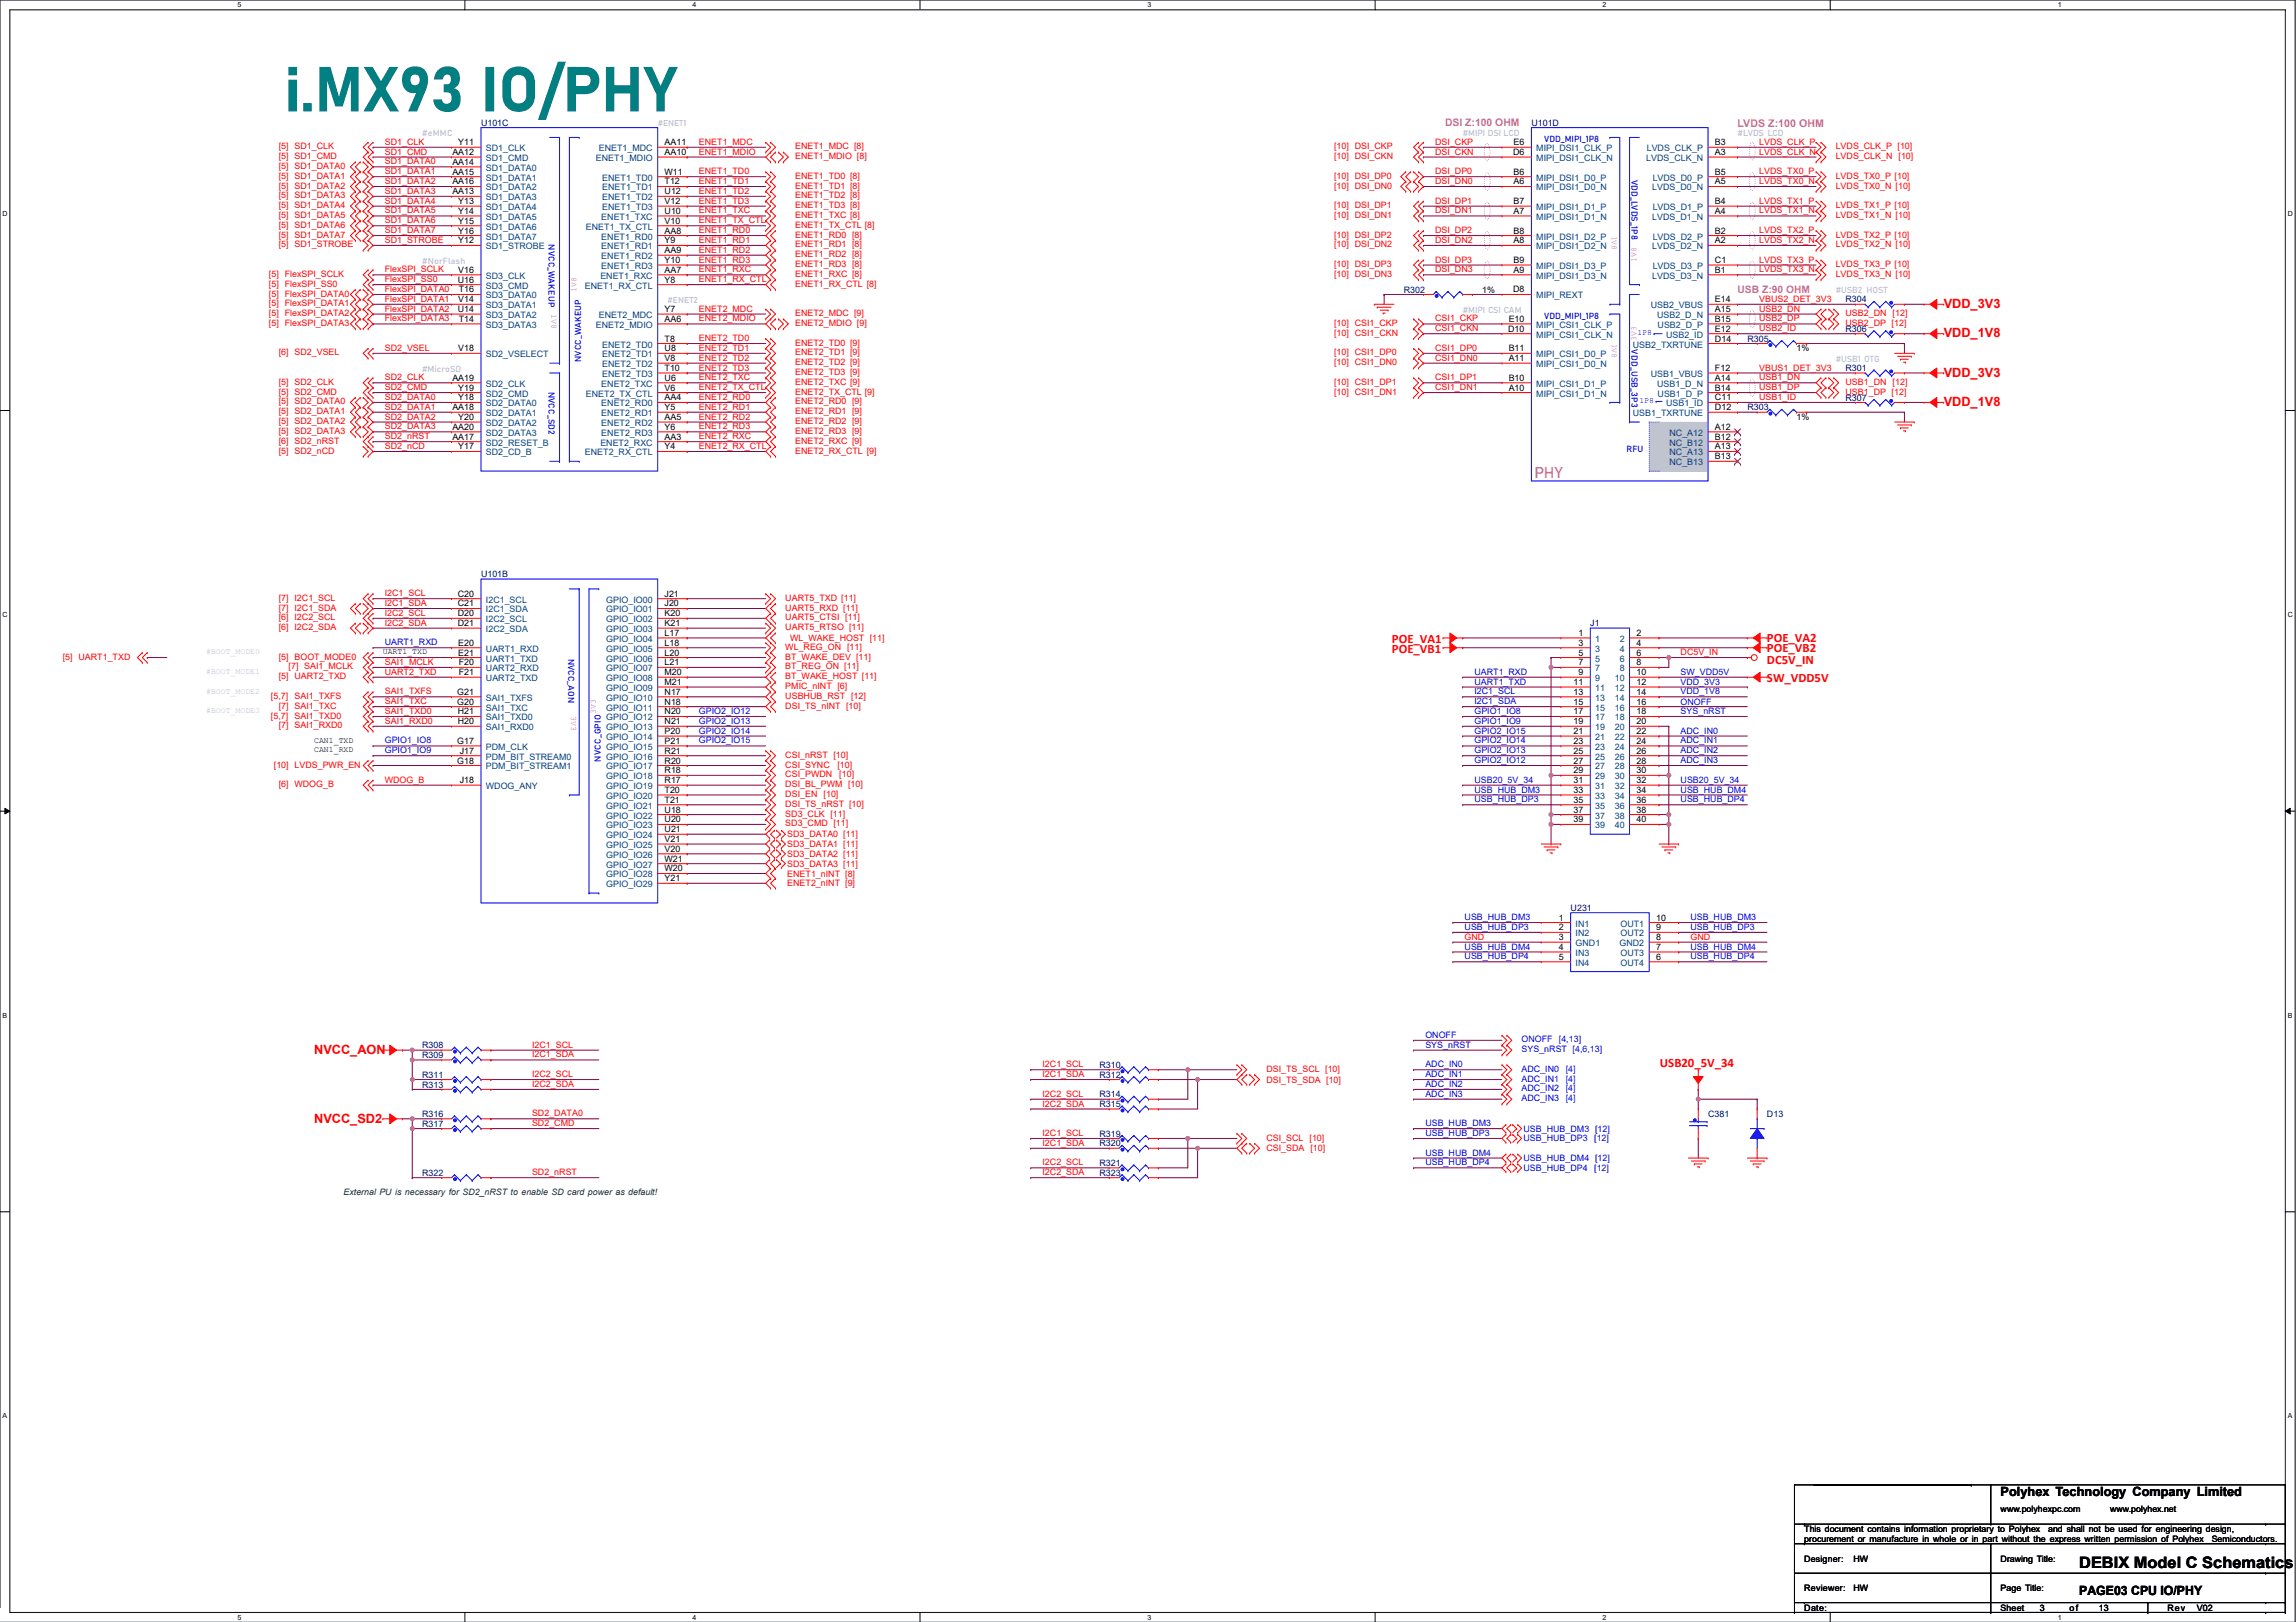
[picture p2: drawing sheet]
<svg xmlns="http://www.w3.org/2000/svg" width="297mm" height="210mm" viewBox="0 0 297 210" stroke-linecap="round" stroke-linejoin="round" font-family="sans-serif">
<defs><g id="words">
<text font-size="2" fill="#f0f" x="198.5" y="61.8">PHY</text>
<text font-size="2" x="269" y="202.9">DEBIX Model C Schematics</text>
<g font-size="1.7" fill="#f00">
<text x="251.5" y="39.9">VDD_3V3</text>
<text x="251.5" y="43.7">VDD_1V8</text>
<text x="251.5" y="48.7">VDD_3V3</text>
<text x="251.5" y="52.6">VDD_1V8</text>
<text x="180.1" y="83.2">POE_VA1</text>
<text x="228.6" y="83.1">POE_VA2</text>
<text x="180.1" y="84.5">POE_VB1</text>
<text x="228.6" y="85.9">DC5V_IN</text>
<text x="228.6" y="84.4">POE_VB2</text>
<text x="228.6" y="88.2">SW_VDD5V</text>
<text x="40.6" y="136.4">NVCC_AON</text>
<text x="214.8" y="138.1">USB20_5V_34</text>
<text x="40.6" y="145.3">NVCC_SD2</text>
</g>
<g font-size="1.7">
<text x="258.8" y="193.6">Polyhex Technology Company Limited</text>
<text x="269" y="206.3">PAGE03 CPU IO/PHY</text>
</g>
<text font-size="1.4" fill="#f0f" x="224.8" y="16.4">LVDS Z:100 OHM</text>
<g font-size="1.3" fill="#f0f">
<text x="186.9" y="16.4">DSI Z:100 OHM</text>
<text x="224.8" y="37.9">USB Z:90 OHM</text>
</g>
<g font-size="1.1" fill="#c0c0c0">
<text x="54.6" y="17.7">#eMMC</text>
<text x="85.1" y="16.3">#ENET1</text>
<text x="189.2" y="17.7">#MIPI DSI LCD</text>
<text x="224.8" y="17.7">#LVDS LCD</text>
<text x="54.6" y="34.2">#NorFlash</text>
<text x="86.4" y="39.2">#ENET2</text>
<text x="189.2" y="40.5">#MIPI CSI CAM</text>
<text x="237.5" y="38">#USB2 HOST</text>
<text x="237.5" y="46.9">#USB1 OTG</text>
<text x="54.6" y="48.1">#MicroSD</text>
</g>
<g font-size="1.1" fill="#000080">
<text x="62.2" y="16.3">U101C</text>
<text x="198.1" y="16.3">U101D</text>
<text x="181.6" y="37.9">R302</text>
<text x="238.8" y="39.1">R304</text>
<text x="226.1" y="44.2">R305</text>
<text x="238.8" y="42.9">R306</text>
<text x="226.1" y="53.1">R303</text>
<text x="238.8" y="48">R301</text>
<text x="238.8" y="51.8">R307</text>
<text x="62.2" y="74.7">U101B</text>
<text x="205.7" y="81">J1</text>
<text x="203.2" y="117.9">U231</text>
<text x="54.6" y="135.7">R308</text>
<text x="54.6" y="136.9">R309</text>
<text x="54.6" y="139.5">R311</text>
<text x="54.6" y="140.7">R313</text>
<text x="142.2" y="139.5">R312</text>
<text x="142.2" y="142">R314</text>
<text x="142.2" y="143.3">R315</text>
<text x="142.2" y="138.2">R310</text>
<text x="54.6" y="144.5">R316</text>
<text x="54.6" y="145.8">R317</text>
<text x="142.2" y="148.4">R320</text>
<text x="142.2" y="147.1">R319</text>
<text x="221" y="144.5">C381</text>
<text x="228.6" y="144.5">D13</text>
<text x="54.6" y="152.2">R322</text>
<text x="142.2" y="150.9">R321</text>
<text x="142.2" y="152.2">R323</text>
</g>
<g font-size="1.1" fill="#f00">
<text x="36.1" y="19.3">[5] SD1_CLK</text>
<text x="36.1" y="20.6">[5] SD1_CMD</text>
<text x="36.1" y="21.9">[5] SD1_DATA0</text>
<text x="36.1" y="23.1">[5] SD1_DATA1</text>
<text x="49.8" y="18.7">SD1_CLK</text>
<text x="49.8" y="20">SD1_CMD</text>
<text x="49.8" y="21.3">SD1_DATA0</text>
<text x="49.8" y="22.5">SD1_DATA1</text>
<text x="49.8" y="23.8">SD1_DATA2</text>
<text x="90.4" y="18.7">ENET1_MDC</text>
<text x="90.4" y="20">ENET1_MDIO</text>
<text x="90.4" y="22.5">ENET1_TD0</text>
<text x="90.4" y="23.8">ENET1_TD1</text>
<text x="102.9" y="19.3">ENET1_MDC [8]</text>
<text x="102.9" y="20.6">ENET1_MDIO [8]</text>
<text x="102.9" y="23.1">ENET1_TD0 [8]</text>
<text x="172.6" y="19.3">[10] DSI_CKP</text>
<text x="172.6" y="20.6">[10] DSI_CKN</text>
<text x="172.6" y="23.1">[10] DSI_DP0</text>
<text x="185.7" y="18.7">DSI_CKP</text>
<text x="185.7" y="20">DSI_CKN</text>
<text x="185.7" y="22.5">DSI_DP0</text>
<text x="185.7" y="23.8">DSI_DN0</text>
<text x="227.6" y="18.7">LVDS_CLK_P</text>
<text x="227.6" y="20">LVDS_CLK_N</text>
<text x="227.6" y="22.5">LVDS_TX0_P</text>
<text x="227.6" y="23.8">LVDS_TX0_N</text>
<text x="237.5" y="19.3">LVDS_CLK_P [10]</text>
<text x="237.5" y="20.6">LVDS_CLK_N [10]</text>
<text x="237.5" y="23.1">LVDS_TX0_P [10]</text>
<text x="36.1" y="24.4">[5] SD1_DATA2</text>
<text x="36.1" y="25.7">[5] SD1_DATA3</text>
<text x="36.1" y="26.9">[5] SD1_DATA4</text>
<text x="36.1" y="28.2">[5] SD1_DATA5</text>
<text x="36.1" y="29.5">[5] SD1_DATA6</text>
<text x="49.8" y="25.1">SD1_DATA3</text>
<text x="49.8" y="26.4">SD1_DATA4</text>
<text x="49.8" y="27.6">SD1_DATA5</text>
<text x="49.8" y="28.9">SD1_DATA6</text>
<text x="90.4" y="25.1">ENET1_TD2</text>
<text x="90.4" y="26.4">ENET1_TD3</text>
<text x="90.4" y="27.6">ENET1_TXC</text>
<text x="90.4" y="28.9">ENET1_TX_CTL</text>
<text x="102.9" y="24.4">ENET1_TD1 [8]</text>
<text x="102.9" y="25.7">ENET1_TD2 [8]</text>
<text x="102.9" y="26.9">ENET1_TD3 [8]</text>
<text x="102.9" y="28.2">ENET1_TXC [8]</text>
<text x="102.9" y="29.5">ENET1_TX_CTL [8]</text>
<text x="172.6" y="26.9">[10] DSI_DP1</text>
<text x="172.6" y="28.2">[10] DSI_DN1</text>
<text x="172.6" y="24.4">[10] DSI_DN0</text>
<text x="185.7" y="26.4">DSI_DP1</text>
<text x="185.7" y="27.6">DSI_DN1</text>
<text x="227.6" y="26.4">LVDS_TX1_P</text>
<text x="227.6" y="27.6">LVDS_TX1_N</text>
<text x="237.5" y="24.4">LVDS_TX0_N [10]</text>
<text x="237.5" y="26.9">LVDS_TX1_P [10]</text>
<text x="237.5" y="28.2">LVDS_TX1_N [10]</text>
<text x="34.8" y="35.8">[5] FlexSPI_SCLK</text>
<text x="36.1" y="30.8">[5] SD1_DATA7</text>
<text x="36.1" y="32">[5] SD1_STROBE</text>
<text x="49.8" y="30.2">SD1_DATA7</text>
<text x="49.8" y="31.4">SD1_STROBE</text>
<text x="49.8" y="35.2">FlexSPI_SCLK</text>
<text x="90.4" y="30.2">ENET1_RD0</text>
<text x="90.4" y="31.4">ENET1_RD1</text>
<text x="90.4" y="32.7">ENET1_RD2</text>
<text x="90.4" y="34">ENET1_RD3</text>
<text x="90.4" y="35.2">ENET1_RXC</text>
<text x="102.9" y="30.8">ENET1_RD0 [8]</text>
<text x="102.9" y="32">ENET1_RD1 [8]</text>
<text x="102.9" y="33.3">ENET1_RD2 [8]</text>
<text x="102.9" y="34.6">ENET1_RD3 [8]</text>
<text x="102.9" y="35.8">ENET1_RXC [8]</text>
<text x="172.6" y="30.8">[10] DSI_DP2</text>
<text x="172.6" y="32">[10] DSI_DN2</text>
<text x="172.6" y="34.6">[10] DSI_DP3</text>
<text x="172.6" y="35.8">[10] DSI_DN3</text>
<text x="185.7" y="30.2">DSI_DP2</text>
<text x="185.7" y="31.4">DSI_DN2</text>
<text x="185.7" y="34">DSI_DP3</text>
<text x="185.7" y="35.2">DSI_DN3</text>
<text x="227.6" y="30.2">LVDS_TX2_P</text>
<text x="227.6" y="31.4">LVDS_TX2_N</text>
<text x="227.6" y="34">LVDS_TX3_P</text>
<text x="227.6" y="35.2">LVDS_TX3_N</text>
<text x="237.5" y="30.8">LVDS_TX2_P [10]</text>
<text x="237.5" y="32">LVDS_TX2_N [10]</text>
<text x="237.5" y="34.6">LVDS_TX3_P [10]</text>
<text x="237.5" y="35.8">LVDS_TX3_N [10]</text>
<text x="34.8" y="37.1">[5] FlexSPI_SS0</text>
<text x="34.8" y="38.4">[5] FlexSPI_DATA0</text>
<text x="34.8" y="39.6">[5] FlexSPI_DATA1</text>
<text x="34.8" y="40.9">[5] FlexSPI_DATA2</text>
<text x="49.8" y="36.5">FlexSPI_SS0</text>
<text x="49.8" y="37.8">FlexSPI_DATA0</text>
<text x="49.8" y="39.1">FlexSPI_DATA1</text>
<text x="49.8" y="40.3">FlexSPI_DATA2</text>
<text x="49.8" y="41.6">FlexSPI_DATA3</text>
<text x="90.4" y="36.5">ENET1_RX_CTL</text>
<text x="90.4" y="40.3">ENET2_MDC</text>
<text x="90.4" y="41.6">ENET2_MDIO</text>
<text x="102.9" y="37.1">ENET1_RX_CTL [8]</text>
<text x="102.9" y="40.9">ENET2_MDC [9]</text>
<text x="185.7" y="41.6">CSI1_CKP</text>
<text x="227.6" y="39.1">VBUS2_DET_3V3</text>
<text x="227.6" y="40.3">USB2_DN</text>
<text x="227.6" y="41.6">USB2_DP</text>
<text x="238.8" y="40.9">USB2_DN [12]</text>
<text x="34.8" y="42.2">[5] FlexSPI_DATA3</text>
<text x="36.1" y="46">[6] SD2_VSEL</text>
<text x="49.8" y="45.4">SD2_VSEL</text>
<text x="90.4" y="44.1">ENET2_TD0</text>
<text x="90.4" y="45.4">ENET2_TD1</text>
<text x="90.4" y="46.7">ENET2_TD2</text>
<text x="90.4" y="47.9">ENET2_TD3</text>
<text x="102.9" y="42.2">ENET2_MDIO [9]</text>
<text x="102.9" y="44.7">ENET2_TD0 [9]</text>
<text x="102.9" y="46">ENET2_TD1 [9]</text>
<text x="102.9" y="47.3">ENET2_TD2 [9]</text>
<text x="172.6" y="46">[10] CSI1_DP0</text>
<text x="172.6" y="47.3">[10] CSI1_DN0</text>
<text x="172.6" y="42.2">[10] CSI1_CKP</text>
<text x="172.6" y="43.5">[10] CSI1_CKN</text>
<text x="185.7" y="42.9">CSI1_CKN</text>
<text x="185.7" y="45.4">CSI1_DP0</text>
<text x="185.7" y="46.7">CSI1_DN0</text>
<text x="227.6" y="42.9">USB2_ID</text>
<text x="227.6" y="47.9">VBUS1_DET_3V3</text>
<text x="238.8" y="42.2">USB2_DP [12]</text>
<text x="36.1" y="49.8">[5] SD2_CLK</text>
<text x="36.1" y="51.1">[5] SD2_CMD</text>
<text x="36.1" y="52.3">[5] SD2_DATA0</text>
<text x="36.1" y="53.6">[5] SD2_DATA1</text>
<text x="49.8" y="49.2">SD2_CLK</text>
<text x="49.8" y="50.5">SD2_CMD</text>
<text x="49.8" y="51.8">SD2_DATA0</text>
<text x="49.8" y="53">SD2_DATA1</text>
<text x="90.4" y="49.2">ENET2_TXC</text>
<text x="90.4" y="50.5">ENET2_TX_CTL</text>
<text x="90.4" y="51.8">ENET2_RD0</text>
<text x="90.4" y="53">ENET2_RD1</text>
<text x="102.9" y="48.5">ENET2_TD3 [9]</text>
<text x="102.9" y="49.8">ENET2_TXC [9]</text>
<text x="102.9" y="51.1">ENET2_TX_CTL [9]</text>
<text x="102.9" y="52.3">ENET2_RD0 [9]</text>
<text x="102.9" y="53.6">ENET2_RD1 [9]</text>
<text x="172.6" y="49.8">[10] CSI1_DP1</text>
<text x="172.6" y="51.1">[10] CSI1_DN1</text>
<text x="185.7" y="49.2">CSI1_DP1</text>
<text x="185.7" y="50.5">CSI1_DN1</text>
<text x="227.6" y="49.2">USB1_DN</text>
<text x="227.6" y="50.5">USB1_DP</text>
<text x="227.6" y="51.8">USB1_ID</text>
<text x="238.8" y="49.8">USB1_DN [12]</text>
<text x="238.8" y="51.1">USB1_DP [12]</text>
<text x="36.1" y="54.9">[5] SD2_DATA2</text>
<text x="36.1" y="56.2">[5] SD2_DATA3</text>
<text x="36.1" y="57.4">[6] SD2_nRST</text>
<text x="36.1" y="58.7">[5] SD2_nCD</text>
<text x="49.8" y="54.3">SD2_DATA2</text>
<text x="49.8" y="55.6">SD2_DATA3</text>
<text x="49.8" y="56.8">SD2_nRST</text>
<text x="49.8" y="58.1">SD2_nCD</text>
<text x="90.4" y="54.3">ENET2_RD2</text>
<text x="90.4" y="55.6">ENET2_RD3</text>
<text x="90.4" y="56.8">ENET2_RXC</text>
<text x="90.4" y="58.1">ENET2_RX_CTL</text>
<text x="102.9" y="54.9">ENET2_RD2 [9]</text>
<text x="102.9" y="56.2">ENET2_RD3 [9]</text>
<text x="102.9" y="57.4">ENET2_RXC [9]</text>
<text x="102.9" y="58.7">ENET2_RX_CTL [9]</text>
<text x="36.1" y="77.7">[7] I2C1_SCL</text>
<text x="49.8" y="77.2">I2C1_SCL</text>
<text x="101.6" y="77.7">UART5_TXD [11]</text>
<text x="36.1" y="79">[7] I2C1_SDA</text>
<text x="36.1" y="80.3">[6] I2C2_SCL</text>
<text x="36.1" y="81.6">[6] I2C2_SDA</text>
<text x="49.8" y="78.4">I2C1_SDA</text>
<text x="49.8" y="79.7">I2C2_SCL</text>
<text x="49.8" y="81">I2C2_SDA</text>
<text x="101.6" y="80.3">UART5_CTSI [11]</text>
<text x="101.6" y="81.6">UART5_RTSO [11]</text>
<text x="101.6" y="79">UART5_RXD [11]</text>
<text x="102.2" y="83">WL_WAKE_HOST [11]</text>
<text x="8.1" y="85.4">[5] UART1_TXD</text>
<text x="36.1" y="87.9">[5] UART2_TXD</text>
<text x="36.1" y="85.4">[5] BOOT_MODE0</text>
<text x="37.3" y="86.6">[7] SAI1_MCLK</text>
<text x="49.8" y="86">SAI1_MCLK</text>
<text x="49.8" y="87.3">UART2_TXD</text>
<text x="49.8" y="89.9">SAI1_TXFS</text>
<text x="101.6" y="84.1">WL_REG_ON [11]</text>
<text x="101.6" y="85.4">BT_WAKE_DEV [11]</text>
<text x="101.6" y="86.6">BT_REG_ON [11]</text>
<text x="101.6" y="87.9">BT_WAKE_HOST [11]</text>
<text x="101.6" y="89.2">PMIC_nINT [6]</text>
<text x="217.4" y="84.8">DC5V_IN</text>
<text x="35.1" y="90.4">[5,7]</text>
<text x="35.1" y="93">[5,7]</text>
<text x="36.1" y="91.7">[7] SAI1_TXC</text>
<text x="36.1" y="94.3">[7] SAI1_RXD0</text>
<text x="38.1" y="90.4">SAI1_TXFS</text>
<text x="38.1" y="93">SAI1_TXD0</text>
<text x="49.8" y="91.1">SAI1_TXC</text>
<text x="49.8" y="93.7">SAI1_RXD0</text>
<text x="49.8" y="92.4">SAI1_TXD0</text>
<text x="101.6" y="90.4">USBHUB_RST [12]</text>
<text x="101.6" y="91.7">DSI_TS_nINT [10]</text>
<text x="35.4" y="99.3">[10] LVDS_PWR_EN</text>
<text x="36.1" y="101.9">[6] WDOG_B</text>
<text x="49.8" y="101.3">WDOG_B</text>
<text x="101.6" y="98.1">CSI_nRST [10]</text>
<text x="101.6" y="99.3">CSI_SYNC</text>
<text x="101.6" y="101.9">DSI_BL_PWM [10]</text>
<text x="101.6" y="100.6">CSI_PWDN</text>
<text x="108.3" y="99.3">[10]</text>
<text x="108.6" y="100.6">[10]</text>
<text x="101.6" y="105.7">SD3_CLK [11]</text>
<text x="101.6" y="107">SD3_CMD [11]</text>
<text x="101.6" y="103.1">DSI_EN [10]</text>
<text x="101.6" y="104.4">DSI_TS_nRST [10]</text>
<text x="101.9" y="108.4">SD3_DATA0 [11]</text>
<text x="101.9" y="109.6">SD3_DATA1 [11]</text>
<text x="101.9" y="110.9">SD3_DATA2 [11]</text>
<text x="101.9" y="112.2">SD3_DATA3 [11]</text>
<text x="101.9" y="113.4">ENET1_nINT [8]</text>
<text x="101.9" y="114.7">ENET2_nINT [9]</text>
<text x="189.5" y="121.7">GND</text>
<text x="218.7" y="121.7">GND</text>
<text x="68.8" y="135.6">I2C1_SCL</text>
<text x="68.8" y="136.8">I2C1_SDA</text>
<text x="68.8" y="139.4">I2C2_SCL</text>
<text x="68.8" y="140.7">I2C2_SDA</text>
<text x="134.9" y="138.1">I2C1_SCL</text>
<text x="134.9" y="139.4">I2C1_SDA</text>
<text x="134.9" y="141.9">I2C2_SCL</text>
<text x="134.9" y="143.2">I2C2_SDA</text>
<text x="163.8" y="140.1">DSI_TS_SDA [10]</text>
<text x="163.8" y="138.7">DSI_TS_SCL [10]</text>
<text x="68.8" y="144.5">SD2_DATA0</text>
<text x="68.8" y="145.7">SD2_CMD</text>
<text x="134.9" y="147">I2C1_SCL</text>
<text x="134.9" y="148.3">I2C1_SDA</text>
<text x="163.8" y="149">CSI_SDA [10]</text>
<text x="163.8" y="147.6">CSI_SCL [10]</text>
<text x="68.8" y="152.1">SD2_nRST</text>
<text x="134.9" y="150.8">I2C2_SCL</text>
<text x="134.9" y="152.1">I2C2_SDA</text>
</g>
<g font-size="1.1">
<text x="58.5" y="20.1">AA12</text>
<text x="58.5" y="21.3">AA14</text>
<text x="58.5" y="22.6">AA15</text>
<text x="58.5" y="23.9">AA16</text>
<text x="59.3" y="18.8">Y11</text>
<text x="86" y="18.8">AA11</text>
<text x="86" y="20.1">AA10</text>
<text x="86" y="22.6">W11</text>
<text x="86" y="23.9">T12</text>
<text x="195.8" y="20.1">D6</text>
<text x="195.8" y="18.8">E6</text>
<text x="195.8" y="23.9">A6</text>
<text x="195.8" y="22.6">B6</text>
<text x="221.9" y="20.1">A3</text>
<text x="221.9" y="18.8">B3</text>
<text x="221.9" y="23.9">A5</text>
<text x="221.9" y="22.6">B5</text>
<text x="58.5" y="25.1">AA13</text>
<text x="59.3" y="26.4">Y13</text>
<text x="59.3" y="27.7">Y14</text>
<text x="59.3" y="29">Y15</text>
<text x="86" y="25.1">U12</text>
<text x="86" y="26.4">V12</text>
<text x="86" y="27.7">U10</text>
<text x="86" y="29">V10</text>
<text x="195.8" y="27.7">A7</text>
<text x="195.8" y="26.4">B7</text>
<text x="221.9" y="27.7">A4</text>
<text x="221.9" y="26.4">B4</text>
<text x="59.3" y="30.2">Y16</text>
<text x="59.3" y="31.5">Y12</text>
<text x="59.3" y="35.3">V16</text>
<text x="86" y="30.2">AA8</text>
<text x="86" y="31.5">Y9</text>
<text x="86" y="32.8">AA9</text>
<text x="86" y="34">Y10</text>
<text x="86" y="35.3">AA7</text>
<text x="195.8" y="31.5">A8</text>
<text x="195.8" y="30.2">B8</text>
<text x="195.8" y="35.3">A9</text>
<text x="195.8" y="34">B9</text>
<text x="221.9" y="31.5">A2</text>
<text x="221.9" y="30.2">B2</text>
<text x="221.9" y="35.3">B1</text>
<text x="221.9" y="34">C1</text>
<text x="59.2" y="36.6">U16</text>
<text x="59.2" y="40.4">U14</text>
<text x="59.3" y="39.1">V14</text>
<text x="59.4" y="37.8">T16</text>
<text x="59.4" y="41.7">T14</text>
<text x="86" y="36.6">Y8</text>
<text x="86" y="40.4">Y7</text>
<text x="86" y="41.7">AA6</text>
<text x="191.8" y="37.9">1%</text>
<text x="195.2" y="41.7">E10</text>
<text x="195.8" y="37.8">D8</text>
<text x="221.9" y="39.1">E14</text>
<text x="221.9" y="41.7">B15</text>
<text x="221.9" y="40.4">A15</text>
<text x="59.3" y="45.5">V18</text>
<text x="86" y="44.2">T8</text>
<text x="86" y="45.5">U8</text>
<text x="86" y="46.7">V8</text>
<text x="195.1" y="42.9">D10</text>
<text x="195.2" y="46.7">A11</text>
<text x="195.2" y="45.5">B11</text>
<text x="221.9" y="42.9">E12</text>
<text x="221.9" y="44.2">D14</text>
<text x="232.4" y="45.5">1%</text>
<text x="58.5" y="49.3">AA19</text>
<text x="58.5" y="53.1">AA18</text>
<text x="59.3" y="50.5">Y19</text>
<text x="59.3" y="51.8">Y18</text>
<text x="86" y="51.8">AA4</text>
<text x="86" y="53.1">Y5</text>
<text x="86" y="48">T10</text>
<text x="86" y="49.3">U6</text>
<text x="86" y="50.5">V6</text>
<text x="195.2" y="50.5">A10</text>
<text x="195.2" y="49.3">B10</text>
<text x="221.9" y="48">F12</text>
<text x="221.9" y="50.5">B14</text>
<text x="221.9" y="51.8">C11</text>
<text x="221.9" y="53.1">D12</text>
<text x="221.9" y="49.3">A14</text>
<text x="58.5" y="56.9">AA17</text>
<text x="58.5" y="55.6">AA20</text>
<text x="59.3" y="54.4">Y20</text>
<text x="59.3" y="58.2">Y17</text>
<text x="86" y="54.4">AA5</text>
<text x="86" y="55.6">Y6</text>
<text x="86" y="56.9">AA3</text>
<text x="86" y="58.2">Y4</text>
<text x="221.9" y="55.6">A12</text>
<text x="221.9" y="56.9">B12</text>
<text x="221.9" y="58.2">A13</text>
<text x="221.9" y="59.4">B13</text>
<text x="232.4" y="54.4">1%</text>
<text x="59.2" y="77.2">C20</text>
<text x="86" y="77.2">J21</text>
<text x="59.2" y="78.5">C21</text>
<text x="59.2" y="79.8">D20</text>
<text x="59.2" y="81">D21</text>
<text x="59.3" y="83.6">E20</text>
<text x="86" y="78.5">J20</text>
<text x="86" y="79.8">K20</text>
<text x="86" y="81">K21</text>
<text x="86" y="82.3">L17</text>
<text x="86" y="83.6">L18</text>
<text x="204.2" y="82.3">1</text>
<text x="204.2" y="83.6">3</text>
<text x="211.7" y="82.3">2</text>
<text x="211.7" y="83.6">4</text>
<text x="49.5" y="84.7">UART1_TXD</text>
<text x="59.2" y="89.9">G21</text>
<text x="59.3" y="84.8">E21</text>
<text x="59.4" y="86.1">F20</text>
<text x="59.4" y="87.4">F21</text>
<text x="86" y="84.8">L20</text>
<text x="86" y="86.1">L21</text>
<text x="86" y="87.4">M20</text>
<text x="86" y="88.6">M21</text>
<text x="86" y="89.9">N17</text>
<text x="203.6" y="88.6">11</text>
<text x="203.6" y="89.9">13</text>
<text x="204.2" y="84.8">5</text>
<text x="204.2" y="86.1">7</text>
<text x="204.2" y="87.4">9</text>
<text x="211.7" y="84.8">6</text>
<text x="211.7" y="86.1">8</text>
<text x="211.7" y="87.4">10</text>
<text x="211.7" y="88.6">12</text>
<text x="211.7" y="89.9">14</text>
<text x="59.2" y="91.2">G20</text>
<text x="59.2" y="93.7">H20</text>
<text x="59.2" y="92.5">H21</text>
<text x="86" y="91.2">N18</text>
<text x="86" y="92.5">N20</text>
<text x="86" y="93.7">N21</text>
<text x="86" y="95">P20</text>
<text x="203.6" y="91.2">15</text>
<text x="203.6" y="92.5">17</text>
<text x="203.6" y="93.7">19</text>
<text x="203.6" y="95">21</text>
<text x="211.7" y="91.2">16</text>
<text x="211.7" y="92.5">18</text>
<text x="211.7" y="93.7">20</text>
<text x="211.7" y="95">22</text>
<text x="40.6" y="96.1">CAN1_TXD</text>
<text x="40.6" y="97.4">CAN1_RXD</text>
<text x="59.2" y="96.3">G17</text>
<text x="59.2" y="98.8">G18</text>
<text x="59.5" y="101.3">J18</text>
<text x="59.5" y="97.5">J17</text>
<text x="86" y="96.3">P21</text>
<text x="86" y="97.5">R21</text>
<text x="86" y="98.8">R20</text>
<text x="86" y="100.1">R18</text>
<text x="86" y="101.3">R17</text>
<text x="203.6" y="96.3">23</text>
<text x="203.6" y="97.5">25</text>
<text x="203.6" y="98.8">27</text>
<text x="203.6" y="100.1">29</text>
<text x="203.6" y="101.3">31</text>
<text x="211.7" y="96.3">24</text>
<text x="211.7" y="97.5">26</text>
<text x="211.7" y="98.8">28</text>
<text x="211.7" y="100.1">30</text>
<text x="211.7" y="101.3">32</text>
<text x="86" y="102.6">T20</text>
<text x="86" y="103.9">T21</text>
<text x="86" y="105.2">U18</text>
<text x="86" y="106.4">U20</text>
<text x="86" y="107.7">U21</text>
<text x="203.6" y="102.6">33</text>
<text x="203.6" y="103.9">35</text>
<text x="203.6" y="105.2">37</text>
<text x="203.6" y="106.4">39</text>
<text x="211.7" y="102.6">34</text>
<text x="211.7" y="103.9">36</text>
<text x="211.7" y="105.2">38</text>
<text x="211.7" y="106.4">40</text>
<text x="86" y="109">V21</text>
<text x="86" y="110.2">V20</text>
<text x="86" y="111.5">W21</text>
<text x="86" y="112.8">W20</text>
<text x="86" y="114">Y21</text>
<text x="201.7" y="119.1">1</text>
<text x="214.2" y="119.1">10</text>
<text x="201.7" y="120.4">2</text>
<text x="201.7" y="121.7">3</text>
<text x="201.7" y="122.9">4</text>
<text x="201.7" y="124.2">5</text>
<text x="214.2" y="124.2">6</text>
<text x="214.2" y="122.9">7</text>
<text x="214.2" y="121.7">8</text>
<text x="214.2" y="120.4">9</text>
<text x="258.8" y="195.7">www.polyhexpc.com</text>
<text x="273" y="195.7">www.polyhex.net</text>
<text x="233.4" y="202.1">Designer:</text>
<text x="233.4" y="198.3">This document contains information proprietary to Polyhex</text>
<text x="233.4" y="199.5">procurement or manufacture in whole or in part without the express written permission of Polyhex</text>
<text x="239.8" y="202.1">HW</text>
<text x="258.8" y="202.1">Drawing Title:</text>
<text x="265" y="198.3">and shall not be used for engineering design,</text>
<text x="286.1" y="199.5">Semiconductors.</text>
<text x="233.4" y="208.4">Date:</text>
<text x="233.4" y="205.9">Reviewer:</text>
<text x="239.8" y="205.9">HW</text>
<text x="258.8" y="208.4">Sheet</text>
<text x="258.8" y="205.9">Page Title:</text>
<text x="263.9" y="208.4">3</text>
<text x="267.7" y="208.4">of</text>
<text x="271.5" y="208.4">13</text>
<text x="280.4" y="208.4">Rev</text>
<text x="284.2" y="208.4">V02</text>
</g>
<g font-size="1.1" fill="#004080">
<text x="62.9" y="19.6">SD1_CLK</text>
<text x="62.9" y="20.8">SD1_CMD</text>
<text x="62.9" y="22.1">SD1_DATA0</text>
<text x="62.9" y="23.4">SD1_DATA1</text>
<text x="77.1" y="20.8">ENET1_MDIO</text>
<text x="77.5" y="19.6">ENET1_MDC</text>
<text x="77.9" y="23.4">ENET1_TD0</text>
<text x="198.8" y="20.8">MIPI_DSI1_CLK_N</text>
<text x="198.8" y="19.6">MIPI_DSI1_CLK_P</text>
<text x="198.8" y="23.4">MIPI_DSI1_D0_P</text>
<text x="213" y="20.8">LVDS_CLK_N</text>
<text x="213" y="19.6">LVDS_CLK_P</text>
<text x="213.8" y="23.4">LVDS_D0_P</text>
<text x="62.9" y="24.7">SD1_DATA2</text>
<text x="62.9" y="25.9">SD1_DATA3</text>
<text x="62.9" y="27.2">SD1_DATA4</text>
<text x="62.9" y="28.5">SD1_DATA5</text>
<text x="62.9" y="29.7">SD1_DATA6</text>
<text x="75.8" y="29.7">ENET1_TX_CTL</text>
<text x="77.8" y="28.5">ENET1_TXC</text>
<text x="77.9" y="24.7">ENET1_TD1</text>
<text x="77.9" y="25.9">ENET1_TD2</text>
<text x="77.9" y="27.2">ENET1_TD3</text>
<text x="198.8" y="24.7">MIPI_DSI1_D0_N</text>
<text x="198.8" y="28.5">MIPI_DSI1_D1_N</text>
<text x="198.8" y="27.2">MIPI_DSI1_D1_P</text>
<text x="213.7" y="24.7">LVDS_D0_N</text>
<text x="213.7" y="28.5">LVDS_D1_N</text>
<text x="213.8" y="27.2">LVDS_D1_P</text>
<text x="62.9" y="31">SD1_DATA7</text>
<text x="62.9" y="32.3">SD1_STROBE</text>
<text x="77.8" y="31">ENET1_RD0</text>
<text x="77.8" y="32.3">ENET1_RD1</text>
<text x="77.8" y="33.5">ENET1_RD2</text>
<text x="77.8" y="34.8">ENET1_RD3</text>
<text x="198.8" y="32.3">MIPI_DSI1_D2_N</text>
<text x="198.8" y="31">MIPI_DSI1_D2_P</text>
<text x="198.8" y="34.8">MIPI_DSI1_D3_P</text>
<text x="213.7" y="32.3">LVDS_D2_N</text>
<text x="213.8" y="31">LVDS_D2_P</text>
<text x="213.8" y="34.8">LVDS_D3_P</text>
<text x="62.9" y="36.1">SD3_CLK</text>
<text x="62.9" y="37.4">SD3_CMD</text>
<text x="62.9" y="38.6">SD3_DATA0</text>
<text x="62.9" y="39.9">SD3_DATA1</text>
<text x="62.9" y="41.2">SD3_DATA2</text>
<text x="75.7" y="37.4">ENET1_RX_CTL</text>
<text x="77.5" y="41.2">ENET2_MDC</text>
<text x="77.7" y="36.1">ENET1_RXC</text>
<text x="198.8" y="36.1">MIPI_DSI1_D3_N</text>
<text x="198.8" y="38.6">MIPI_REXT</text>
<text x="213.6" y="39.9">USB2_VBUS</text>
<text x="213.7" y="36.1">LVDS_D3_N</text>
<text x="214.4" y="41.2">USB2_D_N</text>
<text x="62.9" y="42.4">SD3_DATA3</text>
<text x="62.9" y="46.2">SD2_VSELECT</text>
<text x="77.1" y="42.4">ENET2_MDIO</text>
<text x="77.9" y="45">ENET2_TD0</text>
<text x="77.9" y="46.2">ENET2_TD1</text>
<text x="77.9" y="47.5">ENET2_TD2</text>
<text x="198.8" y="42.4">MIPI_CSI1_CLK_P</text>
<text x="198.8" y="43.7">MIPI_CSI1_CLK_N</text>
<text x="198.8" y="47.5">MIPI_CSI1_D0_N</text>
<text x="198.8" y="46.2">MIPI_CSI1_D0_P</text>
<text x="211.3" y="45">USB2_TXRTUNE</text>
<text x="214.5" y="42.4">USB2_D_P</text>
<text x="215.5" y="43.7">USB2_ID</text>
<text x="62.9" y="50.1">SD2_CLK</text>
<text x="62.9" y="51.3">SD2_CMD</text>
<text x="62.9" y="52.6">SD2_DATA0</text>
<text x="62.9" y="53.9">SD2_DATA1</text>
<text x="75.8" y="51.3">ENET2_TX_CTL</text>
<text x="77.8" y="52.6">ENET2_RD0</text>
<text x="77.8" y="53.9">ENET2_RD1</text>
<text x="77.8" y="50.1">ENET2_TXC</text>
<text x="77.9" y="48.8">ENET2_TD3</text>
<text x="198.8" y="51.3">MIPI_CSI1_D1_N</text>
<text x="198.8" y="50.1">MIPI_CSI1_D1_P</text>
<text x="211.3" y="53.9">USB1_TXRTUNE</text>
<text x="213.6" y="48.8">USB1_VBUS</text>
<text x="214.4" y="50.1">USB1_D_N</text>
<text x="214.5" y="51.3">USB1_D_P</text>
<text x="215.5" y="52.6">USB1_ID</text>
<text x="62.9" y="57.7">SD2_RESET_B</text>
<text x="62.9" y="55.1">SD2_DATA2</text>
<text x="62.9" y="56.4">SD2_DATA3</text>
<text x="62.9" y="58.9">SD2_CD_B</text>
<text x="75.7" y="58.9">ENET2_RX_CTL</text>
<text x="77.7" y="57.7">ENET2_RXC</text>
<text x="77.8" y="55.1">ENET2_RD2</text>
<text x="77.8" y="56.4">ENET2_RD3</text>
<text x="216" y="56.4">NC_A12</text>
<text x="216" y="57.7">NC_B12</text>
<text x="216" y="58.9">NC_A13</text>
<text x="216" y="60.2">NC_B13</text>
<text x="62.9" y="78">I2C1_SCL</text>
<text x="78.4" y="78">GPIO_IO00</text>
<text x="62.9" y="79.3">I2C1_SDA</text>
<text x="62.9" y="80.5">I2C2_SCL</text>
<text x="62.9" y="81.8">I2C2_SDA</text>
<text x="78.4" y="79.3">GPIO_IO01</text>
<text x="78.4" y="80.5">GPIO_IO02</text>
<text x="78.4" y="81.8">GPIO_IO03</text>
<text x="78.4" y="83.1">GPIO_IO04</text>
<text x="206.4" y="83.1">1</text>
<text x="209.5" y="83.1">2</text>
<text x="62.9" y="84.3">UART1_RXD</text>
<text x="62.9" y="85.6">UART1_TXD</text>
<text x="62.9" y="86.9">UART2_RXD</text>
<text x="62.9" y="88.2">UART2_TXD</text>
<text x="78.4" y="84.3">GPIO_IO05</text>
<text x="78.4" y="85.6">GPIO_IO06</text>
<text x="78.4" y="86.9">GPIO_IO07</text>
<text x="78.4" y="88.2">GPIO_IO08</text>
<text x="78.4" y="89.4">GPIO_IO09</text>
<text x="206.4" y="84.3">3</text>
<text x="206.4" y="85.6">5</text>
<text x="206.4" y="86.9">7</text>
<text x="206.4" y="88.2">9</text>
<text x="206.4" y="89.4">11</text>
<text x="208.9" y="88.2">10</text>
<text x="208.9" y="89.4">12</text>
<text x="209.5" y="84.3">4</text>
<text x="209.5" y="85.6">6</text>
<text x="209.5" y="86.9">8</text>
<text x="62.9" y="94.5">SAI1_RXD0</text>
<text x="62.9" y="92">SAI1_TXC</text>
<text x="62.9" y="93.2">SAI1_TXD0</text>
<text x="62.9" y="90.7">SAI1_TXFS</text>
<text x="78.4" y="90.7">GPIO_IO10</text>
<text x="78.4" y="92">GPIO_IO11</text>
<text x="78.4" y="93.2">GPIO_IO12</text>
<text x="78.4" y="94.5">GPIO_IO13</text>
<text x="78.4" y="95.8">GPIO_IO14</text>
<text x="206.4" y="90.7">13</text>
<text x="206.4" y="92">15</text>
<text x="206.4" y="93.2">17</text>
<text x="206.4" y="94.5">19</text>
<text x="206.4" y="95.8">21</text>
<text x="208.9" y="90.7">14</text>
<text x="208.9" y="92">16</text>
<text x="208.9" y="93.2">18</text>
<text x="208.9" y="94.5">20</text>
<text x="208.9" y="95.8">22</text>
<text x="62.9" y="97">PDM_CLK</text>
<text x="62.9" y="98.3">PDM_BIT_STREAM0</text>
<text x="62.9" y="99.6">PDM_BIT_STREAM1</text>
<text x="78.4" y="97">GPIO_IO15</text>
<text x="78.4" y="98.3">GPIO_IO16</text>
<text x="78.4" y="99.6">GPIO_IO17</text>
<text x="78.4" y="100.9">GPIO_IO18</text>
<text x="206.4" y="97">23</text>
<text x="206.4" y="98.3">25</text>
<text x="206.4" y="99.6">27</text>
<text x="206.4" y="100.9">29</text>
<text x="208.9" y="97">24</text>
<text x="208.9" y="98.3">26</text>
<text x="208.9" y="99.6">28</text>
<text x="208.9" y="100.9">30</text>
<text x="62.9" y="102.1">WDOG_ANY</text>
<text x="78.4" y="102.1">GPIO_IO19</text>
<text x="78.4" y="103.4">GPIO_IO20</text>
<text x="78.4" y="104.7">GPIO_IO21</text>
<text x="78.4" y="105.9">GPIO_IO22</text>
<text x="78.4" y="107.2">GPIO_IO23</text>
<text x="206.4" y="102.1">31</text>
<text x="206.4" y="103.4">33</text>
<text x="206.4" y="104.7">35</text>
<text x="206.4" y="105.9">37</text>
<text x="206.4" y="107.2">39</text>
<text x="208.9" y="102.1">32</text>
<text x="208.9" y="103.4">34</text>
<text x="208.9" y="104.7">36</text>
<text x="208.9" y="105.9">38</text>
<text x="208.9" y="107.2">40</text>
<text x="78.4" y="108.5">GPIO_IO24</text>
<text x="78.4" y="109.7">GPIO_IO25</text>
<text x="78.4" y="111">GPIO_IO26</text>
<text x="78.4" y="112.3">GPIO_IO27</text>
<text x="78.4" y="113.6">GPIO_IO28</text>
<text x="78.4" y="114.8">GPIO_IO29</text>
<text x="203.8" y="119.9">IN1</text>
<text x="209.7" y="119.9">OUT1</text>
<text x="203.8" y="121.2">IN2</text>
<text x="203.8" y="122.4">GND1</text>
<text x="203.8" y="123.7">IN3</text>
<text x="203.8" y="125">IN4</text>
<text x="209.5" y="122.4">GND2</text>
<text x="209.7" y="125">OUT4</text>
<text x="209.7" y="123.7">OUT3</text>
<text x="209.7" y="121.2">OUT2</text>
</g>
<g font-size="1.1" fill="#00f">
<text x="199.8" y="18.4">VDD_MIPI_1P8</text>
<text x="211.1" y="23.2" transform="rotate(90 211.1 23.2)">VDD_LVDS_1P8</text>
<text x="71" y="31.6" transform="rotate(90 71 31.6)">NVCC_WAKEUP</text>
<text x="199.8" y="41.3">VDD_MIPI_1P8</text>
<text x="75.2" y="46.9" transform="rotate(-90 75.2 46.9)">NVCC_WAKEUP</text>
<text x="211.1" y="45.2" transform="rotate(90 211.1 45.2)">VDD_USB_3P3</text>
<text x="211.8" y="43.4">1P8</text>
<text x="71" y="50.7" transform="rotate(90 71 50.7)">NVCC_SD2</text>
<text x="212.1" y="52.2">1P8</text>
<text x="210.4" y="58.5">RFU</text>
<text x="49.8" y="83.5">UART1_RXD</text>
<text x="73.5" y="85.2" transform="rotate(90 73.5 85.2)">NVCC_AON</text>
<text x="190.8" y="88.6">UART1_TXD</text>
<text x="190.8" y="87.3">UART1_RXD</text>
<text x="190.8" y="89.9">I2C1_SCL</text>
<text x="217.4" y="87.3">SW_VDD5V</text>
<text x="217.4" y="89.9">VDD_1V8</text>
<text x="217.4" y="88.6">VDD_3V3</text>
<text x="90.4" y="92.4">GPIO2_IO12</text>
<text x="90.4" y="93.7">GPIO2_IO13</text>
<text x="90.4" y="94.9">GPIO2_IO14</text>
<text x="190.8" y="91.1">I2C1_SDA</text>
<text x="190.8" y="92.4">GPIO1_IO8</text>
<text x="190.8" y="93.7">GPIO1_IO9</text>
<text x="190.8" y="94.9">GPIO2_IO15</text>
<text x="217.4" y="91.2">ONOFF</text>
<text x="217.4" y="92.4">SYS_nRST</text>
<text x="217.4" y="94.9">ADC_IN0</text>
<text x="49.8" y="96.2">GPIO1_IO8</text>
<text x="49.8" y="97.5">GPIO1_IO9</text>
<text x="77.7" y="98.6" transform="rotate(-90 77.7 98.6)">NVCC_GPIO</text>
<text x="90.4" y="96.2">GPIO2_IO15</text>
<text x="190.8" y="101.3">USB20_5V_34</text>
<text x="190.8" y="98.7">GPIO2_IO12</text>
<text x="190.8" y="97.5">GPIO2_IO13</text>
<text x="190.8" y="96.2">GPIO2_IO14</text>
<text x="217.4" y="97.5">ADC_IN2</text>
<text x="217.4" y="98.7">ADC_IN3</text>
<text x="217.4" y="96.2">ADC_IN1</text>
<text x="217.4" y="101.3">USB20_5V_34</text>
<text x="190.8" y="102.6">USB_HUB_DM3</text>
<text x="190.8" y="103.8">USB_HUB_DP3</text>
<text x="217.4" y="102.6">USB_HUB_DM4</text>
<text x="217.4" y="103.8">USB_HUB_DP4</text>
<text x="189.5" y="119.1">USB_HUB_DM3</text>
<text x="218.7" y="119.1">USB_HUB_DM3</text>
<text x="189.5" y="120.3">USB_HUB_DP3</text>
<text x="189.5" y="124.1">USB_HUB_DP4</text>
<text x="189.5" y="122.9">USB_HUB_DM4</text>
<text x="218.7" y="120.3">USB_HUB_DP3</text>
<text x="218.7" y="124.1">USB_HUB_DP4</text>
<text x="218.7" y="122.9">USB_HUB_DM4</text>
<text x="184.4" y="135.6">SYS_nRST</text>
<text x="184.4" y="134.4">ONOFF</text>
<text x="196.9" y="136.2">SYS_nRST [4,6,13]</text>
<text x="196.9" y="134.9">ONOFF [4,13]</text>
<text x="184.4" y="138.1">ADC_IN0</text>
<text x="184.4" y="140.7">ADC_IN2</text>
<text x="184.4" y="141.9">ADC_IN3</text>
<text x="184.4" y="139.4">ADC_IN1</text>
<text x="196.9" y="138.7">ADC_IN0</text>
<text x="196.9" y="140">ADC_IN1</text>
<text x="196.9" y="141.2">ADC_IN2</text>
<text x="196.9" y="142.5">ADC_IN3</text>
<text x="202.6" y="138.7">[4]</text>
<text x="202.6" y="140">[4]</text>
<text x="202.6" y="141.2">[4]</text>
<text x="202.6" y="142.5">[4]</text>
<text x="184.4" y="145.7">USB_HUB_DM3</text>
<text x="184.4" y="147">USB_HUB_DP3</text>
<text x="184.4" y="149.5">USB_HUB_DM4</text>
<text x="197.1" y="146.5">USB_HUB_DM3 [12]</text>
<text x="197.1" y="147.7">USB_HUB_DP3</text>
<text x="206.2" y="147.7">[12]</text>
<text x="184.4" y="150.8">USB_HUB_DP4</text>
<text x="197.1" y="150.3">USB_HUB_DM4 [12]</text>
<text x="197.1" y="151.5">USB_HUB_DP4</text>
<text x="206.2" y="151.5">[12]</text>
</g>
<g font-size="1.1" fill="#f0f">
<text x="208.5" y="30.5" transform="rotate(90 208.5 30.5)">1V8</text>
<text x="211.7" y="33.9" transform="rotate(-90 211.7 33.9)">1V8</text>
<text x="71.4" y="40.6" transform="rotate(90 71.4 40.6)">1V8</text>
<text x="74.6" y="37.7" transform="rotate(-90 74.6 37.7)">1V8</text>
<text x="208.5" y="44.5" transform="rotate(90 208.5 44.5)">1V8</text>
<text x="211.7" y="44.1" transform="rotate(-90 211.7 44.1)">3V3</text>
<text x="73.9" y="92.7" transform="rotate(90 73.9 92.7)">3V3</text>
<text x="77.1" y="92.3" transform="rotate(-90 77.1 92.3)">3V3</text>
</g>
<text font-size="1.1" fill="#008000" x="44.5" y="154.7">External PU is necessary for SD2_nRST to enable SD card power as default!</text>
<g font-size=".9">
<text x="30.7" y="1">5</text>
<text x="89.6" y="1">4</text>
<text x="148.5" y="1">3</text>
<text x="207.3" y="1">2</text>
<text x="266.2" y="1">1</text>
<text x=".3" y="28">D</text>
<text x="296" y="28">D</text>
<text x=".3" y="79.9">C</text>
<text x="296" y="79.9">C</text>
<text x=".3" y="131.7">B</text>
<text x="296" y="131.7">B</text>
<text x=".3" y="183.6">A</text>
<text x="296" y="183.6">A</text>
<text x="30.7" y="209.6">5</text>
<text x="89.6" y="209.6">4</text>
<text x="148.5" y="209.6">3</text>
<text x="207.3" y="209.6">2</text>
<text x="266.2" y="209.6">1</text>
</g>
</g></defs>
<path d="M1.3 1.3h294.4v207.4h-294.4zM0 208.1v-208.1h296.9v209.9h-296.9" fill="none" stroke="#000" stroke-width=".13"/>
<g fill="#fff">
<path d="M30.7 .1h.5v1h-.5z"/>
<path d="M30.7 208.8h.5v1h-.5z"/>
</g>
<path d="M60.1 0v1.3M60.1 208.7v1.2" fill="none" stroke="#000" stroke-width=".13"/>
<g fill="#fff">
<path d="M89.6 .1h.5v1h-.5z"/>
<path d="M89.6 208.8h.5v1h-.5z"/>
</g>
<path d="M119 0v1.3M119 208.7v1.2" fill="none" stroke="#000" stroke-width=".13"/>
<g fill="#fff">
<path d="M148.5 .1h.5v1h-.5z"/>
<path d="M148.5 208.8h.5v1h-.5z"/>
</g>
<path d="M177.9 0v1.3M177.9 208.7v1.2" fill="none" stroke="#000" stroke-width=".13"/>
<g fill="#fff">
<path d="M207.3 .1h.5v1h-.5z"/>
<path d="M207.3 208.8h.5v1h-.5z"/>
</g>
<path d="M236.8 0v1.3M236.8 208.7v1.2" fill="none" stroke="#000" stroke-width=".13"/>
<g fill="#fff">
<path d="M266.2 .1h.5v1h-.5z"/>
<path d="M266.2 208.8h.5v1h-.5z"/>
<path d="M.3 27.2h.7v1h-.7z"/>
<path d="M296 27.2h.6v1h-.6z"/>
<path d="M.3 79h.7v1.1h-.7z"/>
<path d="M296 79h.6v1.1h-.6z"/>
</g>
<path d="M0 53.1h1.3M295.7 53.1h1.2" fill="none" stroke="#000" stroke-width=".13"/>
<g fill="#fff">
<path d="M.3 130.9h.6v1h-.6z"/>
<path d="M296 130.9h.6v1h-.6z"/>
</g>
<path d="M0 105h1.3M.6 104.6l.7 .4-.7 .3zM295.7 105h1.2M295.7 105l.6-.4v.7z" fill="none" stroke="#000" stroke-width=".13"/>
<path d="M.6 104.6l.7 .4-.7 .3zM295.7 105l.6-.4v.7z" fill="#000"/>
<g fill="#fff">
<path d="M.3 182.7h.6v1.1h-.6z"/>
<path d="M296 182.7h.6v1.1h-.6z"/>
</g>
<path d="M0 156.8h1.3M295.7 156.8h1.2" fill="none" stroke="#000" stroke-width=".13"/>
<path d="M192.3 18.6l.1-.1a1.16 1.16 0 0 1 .4 1.2 1.18 1.18 0 0 1-.4 1.1 1.18 1.18 0 0 1-.4-1.1l.1-.5zM226.5 18.5l.2-.1a1.16 1.16 0 0 1 .4 1.2 1.17 1.17 0 0 1-.4 1.1 1.18 1.18 0 0 1-.4-1.1v-.5zM192.3 22.4h.1a1.16 1.16 0 0 1 .4 1.1 1.18 1.18 0 0 1-.4 1.1 1.18 1.18 0 0 1-.4-1.1l.1-.4zM192.3 26.3l.1-.1a1.16 1.16 0 0 1 .4 1.1 1.18 1.18 0 0 1-.4 1.1 1.18 1.18 0 0 1-.4-1.1l.1-.4zM192.3 30.1l.1-.1a1.16 1.16 0 0 1 .4 1.1 1.18 1.18 0 0 1-.4 1.2 1.18 1.18 0 0 1-.4-1.2l.1-.4zM192.3 33.9l.1-.1a1.16 1.16 0 0 1 .4 1.1 1.18 1.18 0 0 1-.4 1.2 1.18 1.18 0 0 1-.4-1.2l.1-.4zM226.5 22.4h.2a1.16 1.16 0 0 1 .4 1.1 1.17 1.17 0 0 1-.4 1.1 1.18 1.18 0 0 1-.4-1.1v-.4zM226.5 26.3l.2-.1a1.16 1.16 0 0 1 .4 1.1 1.17 1.17 0 0 1-.4 1.1 1.18 1.18 0 0 1-.4-1.1v-.4zM226.5 30.1l.2-.1a1.16 1.16 0 0 1 .4 1.1 1.17 1.17 0 0 1-.4 1.2 1.18 1.18 0 0 1-.4-1.2v-.4zM226.5 33.9l.2-.1a1.16 1.16 0 0 1 .4 1.1 1.17 1.17 0 0 1-.4 1.2 1.18 1.18 0 0 1-.4-1.2v-.4zM226.5 49.1l.2-.1a1.16 1.16 0 0 1 .4 1.2 1.17 1.17 0 0 1-.4 1.1 1.18 1.18 0 0 1-.4-1.1v-.5zM226.5 40.2l.2-.1a1.16 1.16 0 0 1 .4 1.2 1.17 1.17 0 0 1-.4 1.1 1.18 1.18 0 0 1-.4-1.1v-.5z" fill="none" stroke="#f0f" stroke-width=".13" stroke-dasharray="0 .3"/>
<path d="M213.4 54.6h7.6v6.4h-7.6z" fill="#c0c0c0"/>
<path d="M213.4 54.6h7.6v6.4h-7.6z" fill="none" stroke="#c0c0c0" stroke-width=".13" stroke-dasharray="0 .3"/>
<path d="M37.3 8.7h1.1v1h-1.1zM37.3 10.3h1.1v4.1h-1.1zM39.2 13.3h1.1v1.1h-1.1zM41.3 8.7h1.5l1.1 3.8 1.1-3.8h1.4v5.7h-1v-4.5v.3l-1.1 3.6h-.9l-1.1-3.5v-.4v4.5h-1zM47.1 8.7h1.1l3.4 5.7h-1.1zM50.4 8.7h1.1l-3.3 5.7h-1.2zM52.5 9a1.74 1.74 0 0 1 2.1-.2 1.74 1.74 0 0 1 .7 2.1l-.2 .8-1.2 2.7h-1.1l1.3-2.8 .1 .1a1.32 1.32 0 0 1-1.4 .2 1.32 1.32 0 0 1-.8-1.2 2.08 2.08 0 0 1 .5-1.7zM53.3 9.8a.68 .68 0 0 0-.1 1 .68 .68 0 0 0 .9 0 .69 .69 0 0 0 .1-.8 .69 .69 0 0 0-.8-.3zM56.7 9a1.62 1.62 0 0 1 1.8-.3 1.62 1.62 0 0 1 1 1.6 1.18 1.18 0 0 1-.8 1.1 1.44 1.44 0 0 1 .9 1.9 1.75 1.75 0 0 1-2.6 1 1.59 1.59 0 0 1-.9-1.4h1.1a.64 .64 0 0 0 .7 .5 .64 .64 0 0 0 .5-.8v-.3l-.2-.3h-.8v-1.1h.5a.66 .66 0 0 0 .4-.6 .66 .66 0 0 0-.4-.7 .64 .64 0 0 0-.6 .7h-1.2a1.85 1.85 0 0 1 .6-1.3zM62.8 8.7h1.1v5.7h-1.1zM65.6 9.2a2.13 2.13 0 0 1 2.3-.5 2.13 2.13 0 0 1 1.3 2v1.7a2.1 2.1 0 0 1-2.1 2.1 2.1 2.1 0 0 1-2.1-2.1l.1-2.3 .2-.5zM66.4 10l-.2 .4-.1 2a.98 .98 0 0 0 1 1 .98 .98 0 0 0 1-1v-1.7a.98 .98 0 0 0-.6-1 .98 .98 0 0 0-1.1 .3zM72.2 8h1l-2.6 7.5h-1zM73.9 8.7h1.8a1.76 1.76 0 0 1 1.8 1.7 1.76 1.76 0 0 1-1.8 1.8h-1.8v-1.1h1.9a.72 .72 0 0 0 .6-.7 .72 .72 0 0 0-.6-.7h-1.9zM73.4 8.7h1.1v5.7h-1.1zM81.5 8.7h1.1v5.7h-1.1zM78.4 8.7h1.1v5.7h-1.1zM78.9 11h3.4v1.1h-3.4zM83.2 8.7h1.2l1.1 2.4 1.1-2.4h1.1l-1.7 3.5v2.2h-1.1v-2.2z" fill="#008080"/>
<g fill="none" stroke="#800040" stroke-width=".13">
<path d="M48.3 19.1h.1M48.3 19.1h10.1M88.9 19.1h.1M88.9 19.1h10.2M184.1 19.1h10.2M184.1 19.1h.1M224.8 19.1h10.2M224.8 19.1h.1M48.3 20.3h.1M48.3 21.6h.1M48.3 22.9h.1M48.3 24.1h.1"/>
<path d="M48.3 25.4h.1M48.3 26.7h.1M48.3 27.9h.1M48.3 29.2h.1M48.3 30.5h.1M48.3 31.8h.1M48.3 35.6h.1M48.3 36.8h.1M48.3 38.1h.1M48.3 39.4h.1M48.3 20.3h10.1M48.3 21.6h10.1"/>
<path d="M48.3 22.9h10.1M48.3 24.1h10.1M48.3 25.4h10.1M48.3 26.7h10.1M48.3 27.9h10.1M48.3 29.2h10.1M48.3 30.5h10.1M48.3 31.8h10.1M48.3 35.6h10.1M48.3 36.8h10.1M48.3 38.1h10.1M48.3 39.4h10.1"/>
<path d="M88.9 20.3h.1M88.9 22.9h.1M88.9 24.1h.1M88.9 25.4h.1M88.9 26.7h.1M88.9 27.9h.1M88.9 29.2h.1M88.9 30.5h.1M88.9 31.8h.1M88.9 33h.1M88.9 34.3h.1M88.9 35.6h.1"/>
<path d="M88.9 36.8h.1M88.9 20.3h10.2M88.9 22.9h10.2M88.9 24.1h10.2M88.9 25.4h10.2M88.9 26.7h10.2M88.9 27.9h10.2M88.9 29.2h10.2M88.9 30.5h10.2M88.9 31.8h10.2M88.9 33h10.2M88.9 34.3h10.2"/>
<path d="M88.9 35.6h10.2M88.9 36.8h10.2M184.1 20.3h10.2M184.1 22.9h10.2M184.1 24.1h10.2M184.1 26.7h10.2M184.1 27.9h10.2M184.1 30.5h10.2M184.1 31.8h10.2M184.1 34.3h10.2M184.1 35.6h10.2M184.1 20.3h.1"/>
<path d="M184.1 22.9h.1M184.1 24.1h.1M184.1 26.7h.1M184.1 27.9h.1M184.1 30.5h.1M184.1 31.8h.1M184.1 34.3h.1M184.1 35.6h.1M224.8 20.3h10.2M224.8 22.9h10.2M224.8 24.1h10.2M224.8 26.7h10.2"/>
<path d="M224.8 27.9h10.2M224.8 30.5h10.2M224.8 31.8h10.2M224.8 34.3h10.2M224.8 35.6h10.2M224.8 20.3h.1M224.8 22.9h.1M224.8 24.1h.1M224.8 26.7h.1M224.8 27.9h.1M224.8 30.5h.1M224.8 31.8h.1"/>
<path d="M224.8 34.3h.1M224.8 35.6h.1M48.3 40.6h.1M48.3 41.9h.1M48.3 45.7h.1M48.3 49.5h.1M48.3 50.8h.1M48.3 52.1h.1M48.3 53.3h.1M48.3 54.6h.1M48.3 55.9h.1M48.3 57.2h.1"/>
<path d="M48.3 40.6h10.1M48.3 41.9h10.1M48.3 45.7h10.1M48.3 49.5h10.1M48.3 50.8h10.1M48.3 52.1h10.1M48.3 53.3h10.1M48.3 54.6h10.1M48.3 55.9h10.1M48.3 57.2h10.1M88.9 40.6h.1M88.9 41.9h.1"/>
<path d="M88.9 44.5h.1M88.9 45.7h.1M88.9 47h.1M88.9 48.3h.1M88.9 49.5h.1M88.9 50.8h.1M88.9 52.1h.1M88.9 53.3h.1M88.9 54.6h.1M88.9 55.9h.1M88.9 57.2h.1M88.9 58.4h.1"/>
<path d="M88.9 40.6h10.2M88.9 41.9h10.2M88.9 44.5h10.2M88.9 45.7h10.2M88.9 47h10.2M88.9 48.3h10.2M88.9 49.5h10.2M88.9 50.8h10.2M88.9 52.1h10.2M88.9 53.3h10.2M88.9 54.6h10.2M88.9 55.9h10.2"/>
<path d="M88.9 57.2h10.2M88.9 58.4h10.2M184.1 41.9h10.2M184.1 43.2h10.2M184.1 45.7h10.2M184.1 47h10.2M184.1 49.5h10.2M184.1 50.8h10.2M184.1 41.9h.1M184.1 43.2h.1M184.1 45.7h.1M184.1 47h.1"/>
<path d="M184.1 49.5h.1M184.1 50.8h.1M48.3 77.5h.1M48.3 78.7h.1M48.3 77.5h10.1M48.3 78.7h10.1M88.9 77.5h.1M88.9 78.7h.1M88.9 77.5h10.2M88.9 78.7h10.2M48.3 80h.1M48.3 81.3h.1"/>
<path d="M48.3 83.8h.1M48.3 86.4h.1M48.3 91.4h.1M48.3 94h.1M48.3 80h10.1M48.3 81.3h10.1M48.3 83.8h10.1M48.3 86.4h10.1M48.3 91.4h10.1M48.3 94h10.1M88.9 80h.1M88.9 81.3h.1"/>
<path d="M88.9 92.7h.1M88.9 94h.1M88.9 80h10.2M88.9 81.3h10.2M88.9 92.7h10.2M88.9 94h10.2M52.1 135.9h.1M52.1 135.9h5M53.3 135.9h.1"/>
</g>
<circle cx="53.3" cy="135.9" r=".25" fill="#f0f"/>
<circle cx="53.3" cy="135.9" r=".25" fill="none" stroke="#f0f" stroke-width=".13"/>
<path d="M88.9 95.3h.1M88.9 95.3h10.2M53.3 135.9h.1M53.3 137.2h.1M53.3 135.9v1.3M53.3 137.2h3.8M63.5 135.9h.1M63.5 135.9h14" fill="none" stroke="#800040" stroke-width=".13"/>
<circle cx="53.3" cy="137.2" r=".25" fill="#f0f"/>
<circle cx="53.3" cy="137.2" r=".25" fill="none" stroke="#f0f" stroke-width=".13"/>
<g fill="none" stroke="#800040" stroke-width=".13">
<path d="M48.3 96.5h.1M48.3 97.8h.1M48.3 96.5h10.1M48.3 97.8h10.1M88.9 96.5h.1M88.9 97.8h.1M88.9 96.5h10.2M88.9 97.8h10.2M53.3 139.7h.1M53.3 137.2v2.5M53.3 139.7h3.8M53.3 137.2h.1"/>
<path d="M63.5 137.2h.1M63.5 137.2h14"/>
</g>
<circle cx="53.3" cy="139.7" r=".25" fill="#f0f"/>
<circle cx="53.3" cy="139.7" r=".25" fill="none" stroke="#f0f" stroke-width=".13"/>
<g fill="none" stroke="#800040" stroke-width=".13">
<path d="M48.3 99.1h.1M48.3 99.1h10.1M88.9 99.1h.1M88.9 99.1h10.2M48.3 101.6h.1M48.3 101.6h10.1M88.9 108h.1M88.9 108h10.2M88.9 106.7h.1M88.9 106.7h10.2M88.9 109.2h.1M88.9 109.2h10.2"/>
<path d="M88.9 105.4h.1M88.9 105.4h10.2M53.3 139.7h.1M53.3 139.7v1.3M63.5 139.7h.1M63.5 139.7h14M52.1 144.8h.1M52.1 144.8h1.2M53.3 144.8v1.3M53.3 141h.1M53.3 141h3.8M53.3 144.8h.1"/>
<path d="M63.5 141h.1M63.5 141h14"/>
</g>
<circle cx="53.3" cy="146.1" r=".25" fill="#f0f"/>
<circle cx="53.3" cy="146.1" r=".25" fill="none" stroke="#f0f" stroke-width=".13"/>
<path d="M53.3 144.8h.1M53.3 144.8h3.8" fill="none" stroke="#800040" stroke-width=".13"/>
<circle cx="53.3" cy="144.8" r=".25" fill="#f0f"/>
<circle cx="53.3" cy="144.8" r=".25" fill="none" stroke="#f0f" stroke-width=".13"/>
<g fill="none" stroke="#800040" stroke-width=".13">
<path d="M179.1 38.1h5M179.1 38.1h.1M179.1 38.1v1.3M190.5 38.1h.1M190.5 38.1h3.8M224.8 39.4h.1M224.8 39.4h15.2M246.4 39.4h.1M246.4 39.4h2.5M224.8 40.6h10.2M224.8 41.9h10.2M224.8 49.5h10.2"/>
<path d="M224.8 50.8h10.2M224.8 40.6h.1M224.8 41.9h.1M224.8 43.2h.1M224.8 44.5h.1M224.8 48.3h.1M224.8 49.5h.1M224.8 50.8h.1M224.8 52.1h.1M224.8 53.3h.1M224.8 44.5h2.5M224.8 53.3h2.5"/>
<path d="M224.8 43.2h15.2M224.8 48.3h15.2M224.8 52.1h15.2M233.7 44.5h.1M233.7 53.3h.1M233.7 44.5h12.7M233.7 53.3h12.7M246.4 44.5h.1M246.4 48.3h.1M246.4 53.3h.1M246.4 43.2h.1M246.4 52.1h.1"/>
<path d="M246.4 44.5v1.2M246.4 53.3v1.3M246.4 43.2h2.5M246.4 48.3h2.5M246.4 52.1h2.5M189.2 82.6h12.7M189.2 83.8h12.7M189.2 82.6h.1M189.2 83.8h.1M214.6 82.6h11.5M214.6 83.8h11.5M214.6 85.1h1.3"/>
<path d="M214.6 86.4h1.3M214.6 86.4h.1M214.6 82.6h.1M214.6 83.8h.1M215.9 85.1h.1M88.9 100.3h.1M88.9 101.6h.1M88.9 102.9h.1M88.9 100.3h10.2M88.9 101.6h10.2M88.9 102.9h10.2M88.9 113h.1"/>
<path d="M88.9 113h10.2M88.9 110.5h.1M88.9 110.5h10.2M88.9 104.1h.1M88.9 104.1h10.2M88.9 114.3h.1M88.9 114.3h10.2M88.9 111.8h.1M88.9 111.8h10.2M133.3 138.4h.1M133.3 138.4h10.2M133.3 139.7h10.2"/>
<path d="M133.3 139.7h.1M149.9 138.4h.1M149.9 138.4h3.8M53.3 146.1h.1M53.3 146.1h3.8M53.3 152.4h.1M53.3 146.1v6.3M53.3 152.4h3.8M63.5 152.4h.1M63.5 152.4h14M63.5 144.8h.1M63.5 144.8h14"/>
<path d="M63.5 146.1h.1M63.5 146.1h14M133.3 143.5h.1M133.3 143.5h10.2M133.3 142.2h10.2M133.3 142.2h.1"/>
</g>
<circle cx="153.7" cy="138.4" r=".25" fill="#f0f"/>
<circle cx="153.7" cy="138.4" r=".25" fill="none" stroke="#f0f" stroke-width=".13"/>
<path d="M149.9 139.7h.1M153.7 138.4h.1M153.7 138.4v3.8h-3.8M153.7 138.4h6.3M154.9 139.7h.1M154.9 139.7v3.8h-5M160 139.7h-10.1M149.9 142.2h.1M149.9 143.5h.1" fill="none" stroke="#800040" stroke-width=".13"/>
<circle cx="154.9" cy="139.7" r=".25" fill="#f0f"/>
<circle cx="154.9" cy="139.7" r=".25" fill="none" stroke="#f0f" stroke-width=".13"/>
<g fill="none" stroke="#800040" stroke-width=".13">
<path d="M133.3 151.1h.1M133.3 151.1h10.2M133.3 152.4h.1M133.3 152.4h10.2M133.3 148.6h.1M133.3 148.6h10.2M133.3 147.3h.1M133.3 147.3h10.2M149.9 151.1h.1M149.9 147.3h.1M149.9 148.6h.1M149.9 148.6h5"/>
<path d="M149.9 147.3h10.1M153.7 147.3h.1M153.7 147.3v3.8h-3.8"/>
</g>
<circle cx="153.7" cy="147.3" r=".25" fill="#f0f"/>
<circle cx="153.7" cy="147.3" r=".25" fill="none" stroke="#f0f" stroke-width=".13"/>
<path d="M154.9 148.6h.1M154.9 148.6v3.8" fill="none" stroke="#800040" stroke-width=".13"/>
<circle cx="154.9" cy="148.6" r=".25" fill="#f0f"/>
<circle cx="154.9" cy="148.6" r=".25" fill="none" stroke="#f0f" stroke-width=".13"/>
<g fill="none" stroke="#800040" stroke-width=".13">
<path d="M88.9 87.6h.1M88.9 88.9h.1M88.9 90.2h.1M88.9 91.4h.1M88.9 82.6h.1M88.9 83.8h.1M88.9 85.1h.1M88.9 86.4h.1M88.9 87.6h10.2M88.9 88.9h10.2M88.9 90.2h10.2M88.9 91.4h10.2"/>
<path d="M88.9 82.6h10.2M88.9 83.8h10.2M88.9 85.1h10.2M88.9 86.4h10.2M214.6 87.6h11.5M214.6 88.9h11.5M214.6 90.2h11.5M214.6 87.6h.1M214.6 90.2h.1M215.9 85.1h10.2M215.9 85.1h.1M215.9 85.1v1.3"/>
<path d="M226.1 88.9h.1M226.1 85.1h.1M149.9 152.4h.1M149.9 152.4h5M154.9 148.6h5.1M154.9 148.6h.1"/>
</g>
<circle cx="215.9" cy="85.1" r=".25" fill="#f0f"/>
<circle cx="215.9" cy="85.1" r=".25" fill="none" stroke="#f0f" stroke-width=".13"/>
<g fill="none" stroke="#800040" stroke-width=".13">
<path d="M189.2 88.9h12.7M189.2 87.6h12.7M189.2 88.9h.1M189.2 87.6h.1M200.7 85.1h.1M200.7 86.4h.1M200.7 85.1v15.2M200.7 85.1h1.2M200.7 86.4h1.2M214.6 91.4h11.5M214.6 92.7h11.5M214.6 91.4h.1"/>
<path d="M214.6 92.7h.1M200.7 100.3h.1"/>
</g>
<circle cx="200.7" cy="86.4" r=".25" fill="#f0f"/>
<circle cx="200.7" cy="86.4" r=".25" fill="none" stroke="#f0f" stroke-width=".13"/>
<circle cx="200.7" cy="100.3" r=".25" fill="#f0f"/>
<circle cx="200.7" cy="100.3" r=".25" fill="none" stroke="#f0f" stroke-width=".13"/>
<path d="M200.7 100.3h.1M200.7 105.4h.1M200.7 100.3v5.1M200.7 100.3h1.2M214.6 100.3h1.3M215.9 100.3h.1M215.9 105.4h.1M215.9 100.3v5.1" fill="none" stroke="#800040" stroke-width=".13"/>
<circle cx="215.9" cy="100.3" r=".25" fill="#f0f"/>
<circle cx="215.9" cy="100.3" r=".25" fill="none" stroke="#f0f" stroke-width=".13"/>
<g fill="none" stroke="#800040" stroke-width=".13">
<path d="M214.6 95.3h11.5M214.6 97.8h11.5M214.6 99.1h11.5M214.6 96.5h11.5M214.6 94h1.3M214.6 95.3h.1M214.6 97.8h.1M214.6 99.1h.1M214.6 96.5h.1M215.9 94h.1M215.9 94v6.3M215.9 100.3h.1"/>
<path d="M219.7 142.2h7.6M219.7 147.3h.1M219.7 141h.1M219.7 142.2h.1M219.7 141v1.2M219.7 147.3v2.6"/>
</g>
<circle cx="219.7" cy="142.2" r=".25" fill="#f0f"/>
<circle cx="219.7" cy="142.2" r=".25" fill="none" stroke="#f0f" stroke-width=".13"/>
<g fill="none" stroke="#800040" stroke-width=".13">
<path d="M188 119.4h11.4M188 119.4h.1M189.2 101.6h12.7M189.2 102.9h12.7M189.2 104.1h12.7M189.2 101.6h.1M189.2 102.9h.1M189.2 104.1h.1M214.6 101.6h11.5M214.6 102.9h11.5M214.6 104.1h11.5M214.6 105.4h1.3"/>
<path d="M214.6 101.6h.1M214.6 102.9h.1M214.6 104.1h.1M215.9 105.4h.1M215.9 106.7h.1M215.9 105.4v1.3M217.2 119.4h.1M217.2 119.4h11.4M182.9 138.4h.1M182.9 139.7h.1M182.9 138.4h11.4M182.9 139.7h11.4"/>
<path d="M188 120.7h11.4M188 121.9h11.4M188 124.5h11.4M188 123.2h11.4M188 120.7h.1M188 121.9h.1M188 124.5h.1M188 123.2h.1M217.2 120.7h.1M217.2 121.9h.1M217.2 124.5h.1M217.2 123.2h.1"/>
<path d="M217.2 120.7h11.4M217.2 121.9h11.4M217.2 124.5h11.4M217.2 123.2h11.4M182.9 141h.1M182.9 142.2h.1M182.9 141h11.4M182.9 142.2h11.4M219.7 142.2h.1M219.7 142.2v1.3M227.3 142.2h.1M227.3 142.2v1.3"/>
</g>
<circle cx="215.9" cy="105.4" r=".25" fill="#f0f"/>
<circle cx="215.9" cy="105.4" r=".25" fill="none" stroke="#f0f" stroke-width=".13"/>
<circle cx="215.9" cy="106.7" r=".25" fill="#f0f"/>
<circle cx="215.9" cy="106.7" r=".25" fill="none" stroke="#f0f" stroke-width=".13"/>
<path d="M200.7 105.4h.1M200.7 106.7h.1M200.7 105.4v1.3M200.7 105.4h1.2M214.6 106.7h1.3M215.9 106.7h.1M215.9 109.2h.1M215.9 106.7v2.5" fill="none" stroke="#800040" stroke-width=".13"/>
<circle cx="200.7" cy="105.4" r=".25" fill="#f0f"/>
<circle cx="200.7" cy="105.4" r=".25" fill="none" stroke="#f0f" stroke-width=".13"/>
<circle cx="200.7" cy="106.7" r=".25" fill="#f0f"/>
<circle cx="200.7" cy="106.7" r=".25" fill="none" stroke="#f0f" stroke-width=".13"/>
<g fill="none" stroke="#800040" stroke-width=".13">
<path d="M48.3 58.4h.1M48.3 58.4h10.1M19 85.1h.1M19 85.1h2.6M48.3 87.6h.1M48.3 90.2h.1M48.3 92.7h.1M48.3 85.1h.1M48.3 90.2h10.1M48.3 92.7h10.1M48.3 85.1h10.1M48.3 87.6h10.1"/>
<path d="M189.2 90.2h12.7M189.2 91.4h12.7M189.2 92.7h12.7M189.2 94h12.7M189.2 99.1h12.7M189.2 97.8h12.7M189.2 96.5h12.7M189.2 95.3h12.7M189.2 90.2h.1M189.2 91.4h.1M189.2 92.7h.1M189.2 94h.1"/>
<path d="M189.2 99.1h.1M189.2 97.8h.1M189.2 96.5h.1M189.2 95.3h.1M200.7 106.7h.1M200.7 109.2h.1M200.7 106.7v2.5M200.7 106.7h1.2M182.9 135.9h.1M182.9 134.6h.1M182.9 135.9h11.4M182.9 134.6h11.4"/>
<path d="M182.9 146.1h.1M182.9 147.3h.1M182.9 149.9h.1M182.9 151.1h.1M182.9 146.1h11.4M182.9 147.3h11.4M182.9 149.9h11.4M182.9 151.1h11.4"/>
</g>
<path d="M51.2 135.9h.9M52.1 135.9h.1" fill="none" stroke="#f00" stroke-width=".13"/>
<path d="M50.4 135.3l.9 .6-.9 .6z" fill-rule="evenodd" fill="#f00"/>
<path d="M49.5 135.9h.1M49.5 135.9h1.4M50.4 135.3l.9 .6-.9 .6zM51.2 144.8h.9M52.1 144.8h.1" fill="none" stroke="#f00" stroke-width=".13"/>
<path d="M50.4 144.2l.9 .6-.9 .6z" fill-rule="evenodd" fill="#f00"/>
<g fill="none" stroke="#f00" stroke-width=".13">
<path d="M177.8 39.4h2.5M177.8 39.4h.1M178.2 39.8h.1M178.2 39.8h1.8M248.9 39.4h.1M248.9 39.4h.9M178.6 40.1h1M178.9 40.5h.1M178.9 40.5h.3M179.6 40.1h.1M245.1 45.7h2.6M245.1 54.6h2.6"/>
<path d="M245.5 46.1h1.8M245.5 55h1.8M245.9 46.5h.1M245.9 55.4h.1M245.9 46.5h1M245.9 55.4h1M246.3 46.9h.2M246.3 55.8h.2M246.5 46.9h.1M246.5 55.8h.1M247.3 46.1h.1M247.3 55h.1"/>
<path d="M247.7 45.7h.1M247.7 54.6h.1M49.5 144.8h.1M49.5 144.8h1.4M50.4 144.2l.9 .6-.9 .6z"/>
</g>
<path d="M249.7 39.4l.9-.7v1.3z" fill-rule="evenodd" fill="#f00"/>
<path d="M249.7 39.4l.9-.7v1.3zM250.1 39.4h1.4M251.5 39.4h.1M248.9 48.3h.1M248.9 48.3h.9" fill="none" stroke="#f00" stroke-width=".13"/>
<path d="M249.7 48.3l.9-.7v1.3z" fill-rule="evenodd" fill="#f00"/>
<path d="M248.9 43.2h.1M248.9 43.2h.9M249.7 48.3l.9-.7v1.3zM250.1 48.3h1.4M251.5 48.3h.1" fill="none" stroke="#f00" stroke-width=".13"/>
<path d="M249.7 43.2l.9-.6v1.2z" fill-rule="evenodd" fill="#f00"/>
<path d="M248.9 52.1h.1M248.9 52.1h.9M249.7 43.2l.9-.6v1.2zM250.1 43.2h1.4M251.5 43.2h.1" fill="none" stroke="#f00" stroke-width=".13"/>
<path d="M249.7 52.1l.9-.7v1.3z" fill-rule="evenodd" fill="#f00"/>
<g fill="none" stroke="#f00" stroke-width=".13">
<path d="M249.7 52.1l.9-.7v1.3zM250.1 52.1h1.4M251.5 52.1h.1M188.3 82.6h.9M189.2 82.6h.1M226.1 85.1h.1M226.1 85.1h.5"/>
<circle cx="226.9" cy="85.1" r=".38"/>
</g>
<path d="M187.6 81.9l.9 .7-.9 .6z" fill-rule="evenodd" fill="#f00"/>
<path d="M186.7 82.6h1.4M186.7 82.6h.1M187.6 81.9l.9 .7-.9 .6zM188.3 83.8h.9M189.2 83.8h.1" fill="none" stroke="#f00" stroke-width=".13"/>
<path d="M187.6 83.2l.9 .6-.9 .7z" fill-rule="evenodd" fill="#f00"/>
<path d="M186.7 83.8h1.4M186.7 83.8h.1M187.6 83.2l.9 .6-.9 .7zM226.1 83.8h.1M226.1 83.8h.8" fill="none" stroke="#f00" stroke-width=".13"/>
<path d="M226.8 83.8l.9-.6v1.3z" fill-rule="evenodd" fill="#f00"/>
<path d="M226.1 82.6h.1M226.1 82.6h.8M226.8 83.8l.9-.6v1.3zM227.2 83.8h1.4M228.6 83.8h.1" fill="none" stroke="#f00" stroke-width=".13"/>
<path d="M226.8 82.6l.9-.7v1.3z" fill-rule="evenodd" fill="#f00"/>
<g fill="none" stroke="#f00" stroke-width=".13">
<path d="M226.8 82.6l.9-.7v1.3zM227.2 82.6h1.4M228.6 82.6h.1M199.4 109.2h2.5M199.8 109.6h1.7M200.2 110h.1M200.2 110h1M200.5 110.4h.3M200.8 110.4h.1M201.5 109.6h.1M201.9 109.2h.1M214.6 109.2h2.6"/>
<path d="M215 109.6h1.8M215.4 110h.1M215.4 110h1M215.8 110.4h.2M216 110.4h.1M216.8 109.6h.1M217.2 109.2h.1M218.4 149.9h2.6M218.8 150.2h1.8M219.2 150.6h.1M219.2 150.6h1M219.6 151h.2"/>
<path d="M219.7 141h.1M219.7 140.1v.9M219.8 151h.1M220.6 150.2h.1M221 149.9h.1M226.1 149.9h2.5M226.4 150.2h1.8M226.8 150.6h.1M226.8 150.6h1M227.2 151h.3M227.5 151h.1M228.2 150.2h.1"/>
<path d="M228.6 149.9h.1"/>
</g>
<path d="M219.1 139.3h1.2l-.6 .9z" fill-rule="evenodd" fill="#f00"/>
<path d="M226.1 87.6h.1M226.1 87.6h.8M219.1 139.3h1.2l-.6 .9zM219.7 138.4h.1M219.7 138.4v1.4" fill="none" stroke="#f00" stroke-width=".13"/>
<path d="M226.8 87.6l.9-.6v1.3z" fill-rule="evenodd" fill="#f00"/>
<g fill="none" stroke="#f00" stroke-width=".13">
<path d="M47.6 18.4h.1M47.6 19.7h.1M47.6 18.4l-.6 .7 .6 .6M47.6 19.7l-.6 .6 1.3 1.3-.7 .6M48.3 18.4h.1M48.3 19.7h.1M48.3 18.4l-.7 .7 .7 .6M48.3 19.7l-.7 .6 .7 .7M99.1 19.7h.1M99.1 18.4h.1M99.1 18.4l.6 .7-.6 .6M99.7 19.7h.1"/>
<path d="M99.7 18.4h.1M99.7 18.4l.6 .7-1.2 1.2 .6 .7M100.3 19.7h.1M100.3 19.7l-.6 .6 .6 .7M100.7 19.7h.1M100.7 19.7l.6 .6-.6 .7M101.3 19.7h.1M101.3 19.7l.7 .6-.7 .7M183.5 18.4h.1M183.5 19.7h.1M183.5 18.4l-.6 .7 .6 .6M183.5 19.7l-.6 .6 .6 .7"/>
<path d="M184.1 18.4h.1M184.1 19.7h.1M184.1 18.4l-.6 .7 .6 .6M184.1 19.7l-.6 .6 .6 .7M235 18.4h.1M235 19.7h.1M235 18.4l.6 .7-.6 .6M235 19.7l.6 .6-.6 .7M235.6 18.4h.1M235.6 19.7h.1M235.6 18.4l.6 .7-.6 .6M235.6 19.7l.6 .6-.6 .7"/>
<path d="M46 21h.1M46 22.2h.1M46 23.5h.1M46 24.8h.1M46 26h.1M46 27.3h.1M46 28.6h.1M46 29.9h.1M46 31.1h.1M46 37.5h.1M46 38.7h.1M46 21l-.7 .6 .7 .6"/>
<path d="M46 22.2l-.7 .7 .7 .6M46 23.5l-.7 .6 .7 .7M46 24.8l-.7 .6 .7 .6M46 26l-.7 .7 .7 .6M46 27.3l-.7 .6 .7 .7M46 28.6l-.7 .6 .7 .7M46 29.9l-.7 .6 .7 .6M46 37.5l-.7 .6 .7 .6M46 38.7l-.7 .7 .7 .6M46.6 22.2h.1M46.6 21h.1M46.6 23.5h.1"/>
<path d="M46.6 24.8h.1M46.6 26h.1M46.6 27.3h.1M46.6 28.6h.1M46.6 29.9h.1M46.6 31.1h.1M46.6 38.7h.1M46.6 37.5h.1M46.6 21l-.6 .6 .6 .6M46.6 22.2l-.6 .7 .6 .6M46.6 23.5l-.6 .6 .6 .7M46.6 24.8l-.6 .6 .6 .6"/>
<path d="M46.6 26l-.6 .7 .6 .6M46.6 27.3l-.6 .6 .6 .7M46.6 28.6l-.6 .6 .6 .7M46.6 29.9l-.6 .6 .6 .6M46.6 37.5l-.6 .6 .6 .6M46.6 38.7l-.6 .7 .6 .6M47 22.2h.1M47 21h.1M47 23.5h.1M47 24.8h.1M47 26h.1M47 27.3h.1"/>
<path d="M47 28.6h.1M47 29.9h.1M47 31.1h.1M47 32.4h.1M47 38.7h.1M47 37.5h.1M47 21l.6 .6-.6 .6M47 22.2l.6 .7-.6 .6M47 23.5l.6 .6-.6 .7M47 24.8l.6 .6-.6 .6M47 26l.6 .7-.6 .6M47 27.3l.6 .6-.6 .7"/>
<path d="M47 28.6l.6 .6-.6 .7M47 29.9l.6 .6-.6 .6M47 31.1l.6 .7-.6 .6M47 37.5l.6 .6-.6 .6M47 38.7l.6 .7-.6 .6M47.6 21h.1M47.6 22.2h.1M47.6 23.5h.1M47.6 24.8h.1M47.6 26h.1M47.6 27.3h.1M47.6 28.6h.1"/>
<path d="M47.6 29.9h.1M47.6 31.1h.1M47.6 32.4h.1M47.6 34.9h.1M47.6 36.2h.1M47.6 37.5h.1M47.6 38.7h.1M47.6 22.2l.7 .7-.7 .6M47.6 23.5l.7 .6-.7 .7M47.6 24.8l.7 .6-.7 .6M47.6 26l.7 .7-.7 .6M47.6 27.3l.7 .6-.7 .7"/>
<path d="M47.6 28.6l.7 .6-.7 .7M47.6 29.9l.7 .6-.7 .6M47.6 31.1l.7 .7-.7 .6M47.6 34.9l-.6 .7 .6 .6M47.6 36.2l-.6 .6 1.3 1.3-.7 .6M47.6 38.7l.7 .7-.7 .6M48.3 21h.1M48.3 34.9h.1M48.3 36.2h.1M48.3 37.5h.1M48.3 34.9l-.7 .7 .7 .6M48.3 36.2l-.7 .6 .7 .7"/>
<path d="M99.1 22.2h.1M99.1 23.5h.1M99.1 24.8h.1M99.1 26h.1M99.1 27.3h.1M99.1 28.6h.1M99.1 29.9h.1M99.1 22.2l.6 .7-.6 .6M99.1 23.5l.6 .6-.6 .7M99.1 24.8l.6 .6-.6 .6M99.1 26l.6 .7-.6 .6M99.1 27.3l.6 .6-.6 .7"/>
<path d="M99.1 28.6l.6 .6-.6 .7M99.7 21h.1M99.7 22.2h.1M99.7 23.5h.1M99.7 24.8h.1M99.7 26h.1M99.7 27.3h.1M99.7 28.6h.1M99.7 29.9h.1M99.7 31.1h.1M99.7 32.4h.1M99.7 33.7h.1"/>
<path d="M99.7 34.9h.1M99.7 36.2h.1M99.7 37.5h.1M99.7 22.2l.6 .7-.6 .6M99.7 23.5l.6 .6-.6 .7M99.7 24.8l.6 .6-.6 .6M99.7 26l.6 .7-.6 .6M99.7 27.3l.6 .6-.6 .7M99.7 28.6l.6 .6-1.2 1.3 .6 .6M99.7 31.1l-.6 .7 .6 .6M99.7 32.4l-.6 .6 .6 .7M99.7 33.7l-.6 .6 .6 .6"/>
<path d="M99.7 34.9l-.6 .7 .6 .6M99.7 36.2l-.6 .6 .6 .7M100.3 21h.1M100.3 31.1h.1M100.3 29.9h.1M100.3 32.4h.1M100.3 33.7h.1M100.3 34.9h.1M100.3 36.2h.1M100.3 37.5h.1M100.3 29.9l-.6 .6 .6 .6M100.3 31.1l-.6 .7 .6 .6"/>
<path d="M100.3 32.4l-.6 .6 .6 .7M100.3 33.7l-.6 .6 .6 .6M100.3 34.9l-.6 .7 .6 .6M100.3 36.2l-.6 .6 .6 .7M100.7 21h.1M101.3 21h.1M181.9 22.2h.1M181.9 23.5h.1M181.9 24.8h.1M181.9 22.2l-.7 .7 .7 .6M181.9 23.5l-.7 .6 .7 .7M182.5 23.5h.1"/>
<path d="M182.5 22.2h.1M182.5 24.8h.1M182.5 22.2l-.6 .7 .6 .6M182.5 23.5l-.6 .6 .6 .7M182.9 23.5h.1M182.9 22.2h.1M182.9 24.8h.1M182.9 22.2l.6 .7-.6 .6M182.9 23.5l.6 .6-.6 .7M183.5 23.5l.6 .6-.6 .7M183.5 22.2l.6 .7-.6 .6M183.5 21h.1"/>
<path d="M183.5 26h.1M183.5 27.3h.1M183.5 28.6h.1M183.5 29.9h.1M183.5 31.1h.1M183.5 32.4h.1M183.5 33.7h.1M183.5 34.9h.1M183.5 36.2h.1M183.5 22.2h.1M183.5 23.5h.1M183.5 24.8h.1"/>
<path d="M183.5 26l-.6 .7 .6 .6M183.5 27.3l-.6 .6 .6 .7M183.5 29.9l-.6 .6 .6 .6M183.5 31.1l-.6 .7 .6 .6M183.5 33.7l-.6 .6 .6 .6M183.5 34.9l-.6 .7 .6 .6M184.1 21h.1M184.1 26h.1M184.1 27.3h.1M184.1 28.6h.1M184.1 29.9h.1M184.1 31.1h.1"/>
<path d="M184.1 32.4h.1M184.1 33.7h.1M184.1 34.9h.1M184.1 36.2h.1M184.1 26l-.6 .7 .6 .6M184.1 27.3l-.6 .6 .6 .7M184.1 29.9l-.6 .6 .6 .6M184.1 31.1l-.6 .7 .6 .6M184.1 33.7l-.6 .6 .6 .6M184.1 34.9l-.6 .7 .6 .6M235 21h.1M235 22.2h.1"/>
<path d="M235 23.5h.1M235 24.8h.1M235 26h.1M235 27.3h.1M235 28.6h.1M235 29.9h.1M235 31.1h.1M235 32.4h.1M235 33.7h.1M235 34.9h.1M235 36.2h.1M235 22.2l.6 .7-.6 .6"/>
<path d="M235 23.5l.6 .6-.6 .7M235 26l.6 .7-.6 .6M235 27.3l.6 .6-.6 .7M235 29.9l.6 .6-.6 .6M235 31.1l.6 .7-.6 .6M235 33.7l.6 .6-.6 .6M235 34.9l.6 .7-.6 .6M235.6 21h.1M235.6 22.2h.1M235.6 23.5h.1M235.6 24.8h.1M235.6 26h.1"/>
<path d="M235.6 27.3h.1M235.6 28.6h.1M235.6 29.9h.1M235.6 31.1h.1M235.6 32.4h.1M235.6 33.7h.1M235.6 34.9h.1M235.6 36.2h.1M235.6 22.2l.6 .7-.6 .6M235.6 23.5l.6 .6-.6 .7M235.6 26l.6 .7-.6 .6M235.6 27.3l.6 .6-.6 .7"/>
<path d="M235.6 29.9l.6 .6-.6 .6M235.6 31.1l.6 .7-.6 .6M235.6 33.7l.6 .6-.6 .6M235.6 34.9l.6 .7-.6 .6M46 40h.1M46 41.3h.1M46 42.6h.1M46 51.4h.1M46 52.7h.1M46 54h.1M46 55.3h.1M46 56.5h.1"/>
<path d="M46 40l-.7 .6 .7 .7M46 41.3l-.7 .6 .7 .7M46 51.4l-.7 .7 .7 .6M46 52.7l-.7 .6 .7 .7M46 54l-.7 .6 .7 .7M46 55.3l-.7 .6 .7 .6M46.6 40h.1M46.6 41.3h.1M46.6 42.6h.1M46.6 52.7h.1M46.6 51.4h.1M46.6 54h.1"/>
<path d="M46.6 55.3h.1M46.6 56.5h.1M46.6 40l-.6 .6 .6 .7M46.6 41.3l-.6 .6 .6 .7M46.6 51.4l-.6 .7 .6 .6M46.6 52.7l-.6 .6 .6 .7M46.6 54l-.6 .6 .6 .7M46.6 55.3l-.6 .6 .6 .6M47 40h.1M47 41.3h.1M47 42.6h.1M47 52.7h.1"/>
<path d="M47 51.4h.1M47 54h.1M47 55.3h.1M47 56.5h.1M47 59.1h.1M47 57.8h.1M47 40l.6 .6-.6 .7M47 41.3l.6 .6-.6 .7M47 51.4l.6 .7-.6 .6M47 52.7l.6 .6-.6 .7M47 54l.6 .6-.6 .7M47 55.3l.6 .6-.6 .6"/>
<path d="M47 57.8l.6 .6-.6 .7M47.6 40h.1M47.6 41.3h.1M47.6 42.6h.1M47.6 45.1h.1M47.6 46.4h.1M47.6 48.9h.1M47.6 50.2h.1M47.6 51.4h.1M47.6 52.7h.1M47.6 54h.1M47.6 55.3h.1"/>
<path d="M47.6 56.5h.1M47.6 57.8h.1M47.6 59.1h.1M47.6 40l.7 .6-.7 .7M47.6 41.3l.7 .6-.7 .7M47.6 45.1l-.6 .6 .6 .7M47.6 48.9l-.6 .6 .6 .7M47.6 50.2l-.6 .6 1.3 1.3-.7 .6M47.6 52.7l.7 .6-.7 .7M47.6 54l.7 .6-.7 .7M47.6 55.3l.7 .6-1.3 1.3 .6 .6M47.6 57.8l.7 .6-.7 .7"/>
<path d="M48.3 45.1h.1M48.3 46.4h.1M48.3 48.9h.1M48.3 50.2h.1M48.3 51.4h.1M48.3 56.5h.1M48.3 57.8h.1M48.3 45.1l-.7 .6 .7 .7M48.3 48.9l-.7 .6 .7 .7M48.3 50.2l-.7 .6 .7 .6M48.3 56.5l-.7 .7 .7 .6M99.1 41.3h.1"/>
<path d="M99.1 40h.1M99.1 43.8h.1M99.1 45.1h.1M99.1 46.4h.1M99.1 47.6h.1M99.1 48.9h.1M99.1 50.2h.1M99.1 51.4h.1M99.1 40l.6 .6-.6 .7M99.1 43.8l.6 .7-.6 .6M99.1 45.1l.6 .6-.6 .7M99.1 46.4l.6 .6-.6 .6"/>
<path d="M99.1 47.6l.6 .7-.6 .6M99.1 48.9l.6 .6-.6 .7M99.1 50.2l.6 .6-.6 .6M99.7 41.3h.1M99.7 40h.1M99.7 42.6h.1M99.7 43.8h.1M99.7 45.1h.1M99.7 46.4h.1M99.7 47.6h.1M99.7 48.9h.1M99.7 50.2h.1"/>
<path d="M99.7 51.4h.1M99.7 52.7h.1M99.7 54h.1M99.7 55.3h.1M99.7 56.5h.1M99.7 57.8h.1M99.7 59.1h.1M99.7 40l.6 .6-1.2 1.3 .6 .7M99.7 43.8l.6 .7-.6 .6M99.7 45.1l.6 .6-.6 .7M99.7 46.4l.6 .6-.6 .6M99.7 47.6l.6 .7-.6 .6"/>
<path d="M99.7 48.9l.6 .6-.6 .7M99.7 50.2l.6 .6-1.2 1.3 .6 .6M99.7 52.7l-.6 .6 .6 .7M99.7 54l-.6 .6 .6 .7M99.7 55.3l-.6 .6 .6 .6M99.7 56.5l-.6 .7 .6 .6M99.7 57.8l-.6 .6 .6 .7M100.3 41.3h.1M100.3 42.6h.1M100.3 52.7h.1M100.3 51.4h.1M100.3 54h.1"/>
<path d="M100.3 55.3h.1M100.3 56.5h.1M100.3 57.8h.1M100.3 59.1h.1M100.3 41.3l-.6 .6 .6 .7M100.3 51.4l-.6 .7 .6 .6M100.3 52.7l-.6 .6 .6 .7M100.3 54l-.6 .6 .6 .7M100.3 55.3l-.6 .6 .6 .6M100.3 56.5l-.6 .7 .6 .6M100.3 57.8l-.6 .6 .6 .7M100.7 41.3h.1"/>
<path d="M100.7 42.6h.1M100.7 41.3l.6 .6-.6 .7M101.3 42.6h.1M101.3 41.3h.1M101.3 41.3l.7 .6-.7 .7M182.9 46.4h.1M182.9 45.1h.1M182.9 47.6h.1M182.9 50.2h.1M182.9 48.9h.1M182.9 51.4h.1M182.9 42.6h.1"/>
<path d="M182.9 41.3h.1M182.9 43.8h.1M182.9 45.1l.6 .6-.6 .7M182.9 46.4l.6 .6-.6 .6M182.9 48.9l.6 .6-.6 .7M182.9 50.2l.6 .6-.6 .6M182.9 41.3l.6 .6-.6 .7M182.9 42.6l.6 .6-.6 .6M183.5 45.1l.6 .6-.6 .7M183.5 46.4l.6 .6-.6 .6M183.5 48.9l.6 .6-.6 .7M183.5 50.2l.6 .6-.6 .6"/>
<path d="M183.5 41.3l.6 .6-.6 .7M183.5 42.6l.6 .6-.6 .6M183.5 45.1h.1M183.5 46.4h.1M183.5 47.6h.1M183.5 48.9h.1M183.5 50.2h.1M183.5 51.4h.1M183.5 41.3h.1M183.5 42.6h.1M183.5 43.8h.1M235.6 40h.1"/>
<path d="M235.6 41.3h.1M235.6 42.6h.1M235.6 48.9h.1M235.6 50.2h.1M235.6 51.4h.1M235.6 40l-.6 .6 .6 .7M235.6 41.3l-.6 .6 .6 .7M235.6 48.9l-.6 .6 .6 .7M235.6 50.2l-.6 .6 .6 .6M236.2 41.3h.1M236.2 40h.1M236.2 42.6h.1"/>
<path d="M236.2 50.2h.1M236.2 48.9h.1M236.2 51.4h.1M236.2 40l-.6 .6 .6 .7M236.2 41.3l-.6 .6 .6 .7M236.2 48.9l-.6 .6 .6 .7M236.2 50.2l-.6 .6 .6 .6M236.6 40l.6 .6-.6 .7M236.6 41.3l.6 .6-.6 .7M236.6 48.9l.6 .6-.6 .7M236.6 50.2l.6 .6-.6 .6M236.6 41.3h.1"/>
<path d="M236.6 40h.1M236.6 42.6h.1M236.6 50.2h.1M236.6 48.9h.1M236.6 51.4h.1M237.2 40h.1M237.2 41.3h.1M237.2 42.6h.1M237.2 48.9h.1M237.2 50.2h.1M237.2 51.4h.1M237.2 40l.7 .6-.7 .7"/>
<path d="M237.2 41.3l.7 .6-.7 .7M237.2 48.9l.7 .6-.7 .7M237.2 50.2l.7 .6-.7 .6M46 79.4h.1M46 78.1h.1M46 78.1l-.7 .6 .7 .7M46.6 78.1h.1M46.6 79.4h.1M46.6 78.1l-.6 .6 .6 .7M47 78.1h.1M47 79.4h.1M47 78.1l.6 .6-.6 .7"/>
<path d="M47.6 76.8h.1M47.6 78.1h.1M47.6 79.4h.1M47.6 76.8l-.6 .7 1.3 1.2-1.3 1.3 1.3 1.3-.7 .6M48.3 76.8h.1M48.3 78.1h.1M48.3 79.4h.1M48.3 76.8l-.7 .7 .7 .6M48.3 79.4l-.7 .6 .7 .7M99.1 78.1h.1M99.1 76.8h.1M99.1 76.8l.6 .7-.6 .6"/>
<path d="M99.7 79.4h.1M99.7 78.1h.1M99.7 76.8h.1M99.7 79.4l-.6 .6 1.2 1.3-1.2 1.3 1.2 1.2-.6 .7M99.7 76.8l.6 .7-1.2 1.2 .6 .7M100.3 79.4h.1M100.3 78.1h.1M100.3 79.4l-.6 .6 .6 .7M100.3 78.1l-.6 .6 .6 .7M18.4 85.7h.1M18.4 84.5h.1M18.4 84.5l-.6 .6 .6 .6"/>
<path d="M19 85.7h.1M19 84.5h.1M19 84.5l-.6 .6 .6 .6M46 81.9h.1M46 80.7h.1M46 80.7l-.7 .6 .7 .6M46.6 80.7h.1M46.6 81.9h.1M46.6 80.7l-.6 .6 .6 .6M47 80.7h.1M47 81.9h.1M47 80.7l.6 .6-.6 .6"/>
<path d="M47.6 80.7h.1M47.6 81.9h.1M47.6 90.8h.1M47.6 92.1h.1M47.6 93.4h.1M47.6 94.6h.1M47.6 85.7h.1M47.6 87h.1M47.6 98.4h.1M47.6 99.7h.1M47.6 88.3h.1M47.6 89.5h.1"/>
<path d="M47.6 84.5h.1M47.6 84.5l-.6 .6 .6 .6M47.6 93.4l-.6 .6 .6 .6M47.6 98.4l-.6 .7 .6 .6M47.6 90.8l-.6 .6 .6 .7M47.6 85.7l-.6 .7 .6 .6M47.6 87l-.6 .6 .6 .7M47.6 89.5l-.6 .7 .6 .6M47.6 92.1l-.6 .6 .6 .7M48.3 80.7h.1M48.3 90.8h.1M48.3 92.1h.1"/>
<path d="M48.3 93.4h.1M48.3 94.6h.1M48.3 85.7h.1M48.3 87h.1M48.3 98.4h.1M48.3 99.7h.1M48.3 88.3h.1M48.3 89.5h.1M48.3 84.5h.1M48.3 87l-.7 .6 .7 .7M48.3 92.1l-.7 .6 .7 .7M48.3 93.4l-.7 .6 .7 .6"/>
<path d="M48.3 98.4l-.7 .7 .7 .6M48.3 90.8l-.7 .6 .7 .7M48.3 85.7l-.7 .7 .7 .6M48.3 89.5l-.7 .7 .7 .6M48.3 84.5l-.7 .6 .7 .6M99.1 81.9h.1M99.1 80.7h.1M99.1 84.5h.1M99.1 83.2h.1M99.1 85.7h.1M99.1 87h.1M99.1 98.4h.1"/>
<path d="M99.1 97.2h.1M99.1 99.7h.1M99.1 80.7l.6 .6-.6 .6M99.1 83.2l.6 .6-.6 .7M99.1 84.5l.6 .6-.6 .6M99.1 85.7l.6 .7-.6 .6M99.1 97.2l.6 .6-.6 .6M99.1 98.4l.6 .7-.6 .6M99.1 99.7l.6 .6-.6 .7M99.7 80.7h.1M99.7 81.9h.1M99.7 84.5h.1"/>
<path d="M99.7 83.2h.1M99.7 85.7h.1M99.7 87h.1M99.7 98.4h.1M99.7 97.2h.1M99.7 99.7h.1M99.7 88.3h.1M99.7 89.5h.1M99.7 90.8h.1M99.7 92.1h.1M99.7 84.5l.6 .6-.6 .6M99.7 85.7l.6 .7-1.2 1.2 .6 .7"/>
<path d="M99.7 97.2l.6 .6-.6 .6M99.7 98.4l.6 .7-.6 .6M99.7 88.3l-.6 .6 .6 .6M99.7 89.5l-.6 .7 .6 .6M99.7 90.8l-.6 .6 .6 .7M99.7 99.7l.6 .6-.6 .7M100.3 80.7h.1M100.3 83.2h.1M100.3 81.9h.1M100.3 87h.1M100.3 88.3h.1M100.3 89.5h.1"/>
<path d="M100.3 90.8h.1M100.3 92.1h.1M100.3 81.9l-.6 .7 .6 .6M100.3 87l-.6 .6 .6 .7M100.3 88.3l-.6 .6 .6 .6M100.3 89.5l-.6 .7 .6 .6M100.3 90.8l-.6 .6 .6 .7M226.8 87.6l.9-.6v1.3zM227.2 87.6h1.4M228.6 87.6h.1M47.6 101h.1M47.6 102.2h.1"/>
<path d="M47.6 101l-.6 .6 .6 .6M48.3 101h.1M48.3 102.2h.1M48.3 101l-.7 .6 .7 .6M99.1 103.5h.1M99.1 106.1h.1M99.1 102.2h.1M99.1 101h.1M99.1 102.2l.6 .7-.6 .6M99.1 101l.6 .6-.6 .6M99.1 104.8h.1M99.1 104.8l.6 .6-.6 .7"/>
<path d="M99.1 107.3h.1M99.1 103.5l.6 .6-.6 .7M99.1 106.1l.6 .6-.6 .6M99.6 112.3h.1M99.6 109.7h.1M99.6 111h.1M99.6 108.5h.1M99.6 107.4h.1M99.6 110h.1M99.6 108.7h.1M99.6 111.3h.1M99.6 111.3l-.5 .5 .5 .5"/>
<path d="M99.6 110l-.5 .5 .5 .5M99.6 108.7l-.5 .5 .5 .5M99.6 107.4l-.5 .6 .5 .5M99.7 113.7h.1M99.7 103.5h.1M99.7 106.1h.1M99.7 107.3h.1M99.7 114.9h.1M99.7 102.2h.1M99.7 101h.1M99.7 102.2l.6 .7-.6 .6M99.7 101l.6 .6-.6 .6"/>
<path d="M99.7 112.4h.1M99.7 104.8l.6 .6-.6 .7M99.7 113.7l-.6 .6 .6 .6M99.7 104.8h.1M99.7 106.1l.6 .6-.6 .6M99.7 103.5l.6 .6-.6 .7M99.7 112.4l-.6 .6 .6 .7M100.2 111h.1M100.2 109.7h.1M100.2 108.5h.1M100.2 112.3h.1M100.2 110h.1"/>
<path d="M100.2 111.3h.1M100.2 107.4l-.5 .6 .5 .5M100.2 108.7h.1M100.2 108.7l-.5 .5 .5 .5M100.2 107.4h.1M100.2 111.3l-.5 .5 .5 .5M100.2 110l-.5 .5 .5 .5M100.3 114.9h.1M100.3 113.7h.1M100.3 112.4h.1M100.3 112.4l-.6 .6 .6 .7M100.3 113.7l-.6 .6 .6 .6"/>
<path d="M100.5 111.3h.1M100.5 111.3l.5 .5M100.5 108.7l.5 .5M100.5 107.4h.1M100.5 110l.5 .5M100.5 108.7h.1M100.5 110h.1M100.5 107.4l.5 .6M101 110.5l-.5 .5M101 111.8l-.5 .5M101 108l-.5 .5M101 109.2l-.5 .5"/>
<path d="M101 109.2h.1M101 111.8h.1M101 108h.1M101 110.5h.1M101.1 112.3h.1M101.1 108.5h.1M101.1 109.7h.1M101.1 111h.1M101.1 107.4h.1M101.1 108.7h.1M101.1 110h.1M101.1 110l.5 .5-.5 .5"/>
<path d="M101.1 108.7l.5 .5-.5 .5M101.1 111.3h.1M101.1 107.4l.5 .6-.5 .5M101.1 111.3l.5 .5-.5 .5M160 139.1h.1M160 137.8h.1M160 137.8l.7 .6-.7 .7M160.7 137.8l.6 .6-1.3 1.3 .7 .6M160.7 139.1h.1M160.7 137.8h.1M161.3 139.1h.1M161.3 139.1l-.6 .6 .6 .6"/>
<path d="M161.7 139.1h.1M161.7 139.1l.6 .6-.6 .6M162.3 139.1l.6 .6-.6 .6M162.3 139.1h.1M194.3 139.1h.1M194.3 137.8h.1M194.3 136.5h.1M194.3 135.3h.1M194.3 134h.1M194.3 134l.6 .6-.6 .7M194.3 137.8l.6 .6-.6 .7M194.3 139.1l.6 .6-.6 .6"/>
<path d="M194.3 135.3l.6 .6-.6 .6M194.9 137.8l.7 .6-.7 .7M194.9 139.1l.7 .6-.7 .6M194.9 135.3l.7 .6-.7 .6M194.9 134l.7 .6-.7 .7M194.9 139.1h.1M194.9 137.8h.1M194.9 136.5h.1M194.9 135.3h.1M194.9 134h.1M160 148h.1M160 146.7h.1"/>
<path d="M160 146.7l.7 .6-.7 .7M160.7 146.7l.6 .6-1.3 1.3 .7 .6M160.7 140.3h.1M160.7 148h.1M160.7 149.2h.1M160.7 146.7h.1M161.3 140.3h.1M161.3 149.2h.1M161.3 148h.1M161.3 148l-.6 .6 .6 .6M161.7 140.3h.1M161.7 149.2h.1"/>
<path d="M161.7 148h.1M161.7 148l.6 .6-.6 .6M162.3 148l.6 .6-.6 .6M162.3 140.3h.1M162.3 148h.1M162.3 149.2h.1M194.3 140.3h.1M194.3 141.6h.1M194.3 142.9h.1M194.3 140.3l.6 .7-.6 .6M194.3 141.6l.6 .6-.6 .7M194.8 145.5h.1"/>
<path d="M194.8 146.6h.1M194.8 146.8h.1M194.8 147.8h.1M194.8 149.4h.1M194.8 150.4h.1M194.8 150.6h.1M194.8 151.6h.1M194.8 145.5l-.5 .6 .5 .5M194.8 146.8l-.5 .5 .5 .5M194.8 149.4l-.5 .5 .5 .5M194.8 150.6l-.5 .5 .5 .5M194.9 140.3l.7 .7-.7 .6"/>
<path d="M194.9 141.6l.7 .6-.7 .7M194.9 140.3h.1M194.9 141.6h.1M194.9 142.9h.1M195.5 145.5h.1M195.5 146.6h.1M195.5 146.8h.1M195.5 147.8h.1M195.5 149.4h.1M195.5 150.4h.1M195.5 150.6h.1M195.5 151.6h.1"/>
<path d="M195.5 145.5l-.6 .6 .6 .5M195.5 146.8l-.6 .5 .6 .5M195.5 149.4l-.6 .5 .6 .5M195.5 150.6l-.6 .5 .6 .5M195.7 145.5h.1M195.7 146.8h.1M195.7 149.4h.1M195.7 150.6h.1M195.7 146.8l.5 .5M195.7 145.5l.5 .6M195.7 150.6l.5 .5M195.7 149.4l.5 .5"/>
<path d="M196.2 146.1h.1M196.2 147.3h.1M196.2 149.9h.1M196.2 151.1h.1M196.2 146.1l-.5 .5M196.2 147.3l-.5 .5M196.2 149.9l-.5 .5M196.2 151.1l-.5 .5M196.3 145.5l.5 .6-.5 .5M196.3 149.4l.5 .5-.5 .5M196.3 146.8l.5 .5-.5 .5M196.3 150.6l.5 .5-.5 .5"/>
<path d="M196.3 146.6h.1M196.3 145.5h.1M196.3 147.8h.1M196.3 146.8h.1M196.3 150.4h.1M196.3 149.4h.1M196.3 151.6h.1M196.3 150.6h.1"/>
</g>
<g fill="none" stroke="#000" stroke-width=".13">
<path d="M232.2 192.2h63.5M232.2 199.8h63.5M232.2 192.2h.1M232.2 192.2v16.5M233.4 199.8h.1M233.4 197.2h.1M255 192.2h.1M257.6 197.2h.1M257.6 192.2v5M257.6 199.8v8.9M293.1 197.2h.1M293.1 199.8h.1"/>
<path d="M295.7 192.2h.1M295.7 197.2h.1M295.7 199.8h.1M295.7 197.2h-63.5M295.7 192.2v16.5M232.2 207.4h63.5M232.2 208.7h.1M233.4 207.4h.1M257.6 208.7h.1M277.9 208.7h.1M277.9 207.4v1.3M293.1 207.4h.1"/>
<path d="M293.1 208.7h.1M293.1 203.6h.1M295.7 203.6h.1M295.7 207.4h.1M295.7 208.7h.1M295.7 208.7h-63.5M295.7 203.6h-63.5"/>
</g>
<path d="M58.8 139.3l-.4 .4M58.8 139.3h.1M58.8 139.3l.8 .8M60.3 139.3h.1M60.3 139.3l-.7 .8M60.3 139.3l.8 .8M61.8 139.3l.4 .4M61.8 139.3h.1M61.8 139.3l-.7 .8M62.2 139.7h.1M59.6 140.1h.1M61.1 140.1h.1" fill="none" stroke="#00f" stroke-width=".13"/>
<circle cx="58.9" cy="139.9" r=".19" fill="#00f"/>
<g fill="none" stroke="#00f" stroke-width=".13">
<path d="M145.2 148.2h.1M145.2 148.2l-.4 .4M145.2 148.2l.7 .8M145.9 149h.1M146.7 148.2h.1M146.7 148.2l-.8 .8M146.7 148.2l.7 .8M147.4 149h.1M148.2 148.2l.4 .4M148.2 148.2h.1M148.2 148.2l-.8 .8M148.6 148.6h.1"/>
<circle cx="58.9" cy="139.9" r=".19"/>
</g>
<path d="M57.1 139.7h.1M57.1 139.7h1.3M62.2 139.7h1.3M63.5 139.7h.1" fill="none" stroke="#f00" stroke-width=".13"/>
<circle cx="145.2" cy="148.8" r=".19" fill="#00f"/>
<g fill="none" stroke="#00f" stroke-width=".13">
<path d="M58.8 144.4h.1M58.8 144.4l-.4 .4M58.8 144.4l.8 .8M59.6 145.2h.1M60.3 144.4h.1M60.3 144.4l-.7 .8M60.3 144.4l.8 .8M61.1 145.2h.1M61.8 144.4l.4 .4M61.8 144.4h.1M61.8 144.4l-.7 .8M62.2 144.8h.1"/>
<circle cx="145.2" cy="148.8" r=".19"/>
</g>
<path d="M143.5 148.6h.1M143.5 148.6h1.3M148.6 148.6h1.3M149.9 148.6h.1" fill="none" stroke="#f00" stroke-width=".13"/>
<circle cx="58.9" cy="145" r=".19" fill="#00f"/>
<g fill="none" stroke="#00f" stroke-width=".13">
<path d="M229 44.1l.7 .7M229 44.1h.1M229 44.1l-.4 .4M229.7 44.8h.1M230.5 44.1h.1M230.5 44.1l-.8 .7M230.5 44.1l.8 .7M231.3 44.8h.1M232 44.1h.1M232 44.1l-.7 .7M232 44.1l.4 .4M232.4 44.5h.1"/>
<circle cx="58.9" cy="145" r=".19"/>
</g>
<path d="M57.1 144.8h.1M57.1 144.8h1.3M62.2 144.8h1.3M63.5 144.8h.1" fill="none" stroke="#f00" stroke-width=".13"/>
<circle cx="229" cy="44.6" r=".19" fill="#00f"/>
<g fill="none" stroke="#00f" stroke-width=".13">
<path d="M241.3 48.3l.4 .3M241.3 48.3h.1M241.7 48.6h.1M242.4 47.9l.8 .7M242.4 47.9h.1M242.4 47.9l-.7 .7M243.2 48.6h.1M244 47.9l.7 .7M244 47.9h.1M244 47.9l-.8 .7M244.7 48.6h.1M245.1 48.3l-.4 .3"/>
<circle cx="229" cy="44.6" r=".19"/>
</g>
<path d="M227.3 44.5h1.3M227.3 44.5h.1M232.4 44.5h1.3M233.7 44.5h.1" fill="none" stroke="#f00" stroke-width=".13"/>
<circle cx="244.7" cy="48.1" r=".19" fill="#00f"/>
<g fill="none" stroke="#00f" stroke-width=".13">
<path d="M203.2 118.1h10.2v7.6h-10.2zM145.2 139.3h.1M145.2 139.3l-.4 .4M145.2 139.3l.7 .8M146.7 139.3h.1M146.7 139.3l-.8 .8M146.7 139.3l.7 .8M148.2 139.3l.4 .4M148.2 139.3h.1M148.2 139.3l-.8 .8M148.6 139.7h.1M145.9 140.1h.1"/>
<path d="M147.4 140.1h.1"/>
<circle cx="244.7" cy="48.1" r=".19"/>
</g>
<g fill="none" stroke="#f00" stroke-width=".13">
<path d="M240 48.3h1.3M240 48.3h.1M245.1 48.3h1.3M246.4 48.3h.1M199.4 119.4h.1M199.4 119.4h3.8M213.4 119.4h3.8M217.2 119.4h.1M199.4 120.7h.1M199.4 121.9h.1M199.4 123.2h.1M199.4 124.5h.1"/>
<path d="M199.4 120.7h3.8M199.4 121.9h3.8M199.4 123.2h3.8M199.4 124.5h3.8M213.4 120.7h3.8M213.4 121.9h3.8M213.4 123.2h3.8M213.4 124.5h3.8M217.2 124.5h.1M217.2 123.2h.1M217.2 121.9h.1M217.2 120.7h.1"/>
</g>
<circle cx="145.2" cy="139.9" r=".19" fill="#00f"/>
<g fill="none" stroke="#00f" stroke-width=".13">
<path d="M58.8 135.5l-.4 .4M58.8 135.5h.1M58.8 135.5l.8 .8M59.6 136.3h.1M60.3 135.5h.1M60.3 135.5l-.7 .8M60.3 135.5l.8 .8M61.1 136.3h.1M61.8 135.5l.4 .4M61.8 135.5h.1M61.8 135.5l-.7 .8M62.2 135.9h.1"/>
<circle cx="145.2" cy="139.9" r=".19"/>
</g>
<path d="M143.5 139.7h1.3M143.5 139.7h.1M148.6 139.7h1.3M149.9 139.7h.1" fill="none" stroke="#f00" stroke-width=".13"/>
<circle cx="58.9" cy="136.1" r=".19" fill="#00f"/>
<g fill="none" stroke="#00f" stroke-width=".13">
<path d="M145.2 150.8h.1M145.2 150.8l-.4 .3M145.2 150.8l.7 .7M145.9 151.5h.1M146.7 150.8h.1M146.7 150.8l-.8 .7M146.7 150.8l.7 .7M147.4 151.5h.1M148.2 150.8l.4 .3M148.2 150.8h.1M148.2 150.8l-.8 .7M148.6 151.1h.1"/>
<circle cx="58.9" cy="136.1" r=".19"/>
</g>
<path d="M57.1 135.9h.1M57.1 135.9h1.3M62.2 135.9h1.3M63.5 135.9h.1" fill="none" stroke="#f00" stroke-width=".13"/>
<circle cx="145.2" cy="151.3" r=".19" fill="#00f"/>
<g fill="none" stroke="#00f" stroke-width=".13">
<path d="M185.8 37.7l.8 .8M185.8 37.7h.1M185.8 37.7l-.4 .4M186.6 38.5h.1M187.3 37.7h.1M187.3 37.7l-.7 .8M187.3 37.7l.8 .8M188.1 38.5h.1M188.8 37.7h.1M188.8 37.7l-.7 .8M188.8 37.7l.4 .4M189.2 38.1h.1"/>
<circle cx="145.2" cy="151.3" r=".19"/>
</g>
<path d="M143.5 151.1h.1M143.5 151.1h1.3M148.6 151.1h1.3M149.9 151.1h.1" fill="none" stroke="#f00" stroke-width=".13"/>
<circle cx="185.9" cy="38.3" r=".19" fill="#00f"/>
<g fill="none" stroke="#00f" stroke-width=".13">
<path d="M218.6 145.7h2.3M218.6 145.2h2.3M219.7 145.7h.1M219.7 145.7v.4M220.9 145.7h.1M220.9 145.2h.1"/>
<circle cx="185.9" cy="38.3" r=".19"/>
</g>
<path d="M184.1 38.1h.1M184.2 38.1h1.2M189.2 38.1h1.3M190.5 38.1h.1" fill="none" stroke="#f00" stroke-width=".13"/>
<circle cx="219.3" cy="145" r=".19" fill="#00f"/>
<g fill="none" stroke="#00f" stroke-width=".13">
<path d="M145.2 152l-.4 .4M145.2 152h.1M145.2 152l.7 .8M145.9 152.8h.1M146.7 152h.1M146.7 152l-.8 .8M146.7 152l.7 .8M147.4 152.8h.1M148.2 152h.1M148.2 152l.4 .4M148.2 152l-.8 .8M148.6 152.4h.1"/>
<path d="M219.7 145.2h.1M219.7 144.8v.4"/>
<circle cx="219.3" cy="145" r=".19"/>
</g>
<path d="M219.7 143.5h.1M219.7 147.3h.1M219.7 143.5v1.3M219.7 146.1v1.2" fill="none" stroke="#f00" stroke-width=".13"/>
<circle cx="145.2" cy="152.6" r=".19" fill="#00f"/>
<g fill="none" stroke="#00f" stroke-width=".13">
<path d="M58.8 152l-.4 .4M58.8 152h.1M58.8 152l.8 .8M59.6 152.8h.1M60.3 152h.1M60.3 152l-.7 .8M60.3 152l.8 .8M61.1 152.8h.1M61.8 152l.4 .4M61.8 152h.1M61.8 152l-.7 .8M62.2 152.4h.1"/>
<circle cx="145.2" cy="152.6" r=".19"/>
</g>
<path d="M143.5 152.4h.1M143.5 152.4h1.3M148.6 152.4h1.3M149.9 152.4h.1" fill="none" stroke="#f00" stroke-width=".13"/>
<circle cx="58.9" cy="152.6" r=".19" fill="#00f"/>
<g fill="none" stroke="#00f" stroke-width=".13">
<path d="M205.7 81.3h5.1v26.7h-5.1zM226.4 146.1h1.8M227.3 147.3h.1M227.3 144.8h.1M227.3 144.8v1.3M227.3 147.3v1.3M228.2 146.1h.1"/>
<circle cx="58.9" cy="152.6" r=".19"/>
</g>
<g fill="none" stroke="#f00" stroke-width=".13">
<path d="M201.9 82.6h3.8M201.9 83.8h3.8M201.9 85.1h3.8M201.9 86.4h3.8M201.9 87.6h3.8M201.9 88.9h3.8M201.9 90.2h3.8M201.9 91.4h3.8M201.9 92.7h3.8M201.9 94h3.8M201.9 95.3h3.8M201.9 96.5h3.8"/>
<path d="M201.9 97.8h3.8M201.9 99.1h3.8M201.9 82.6h.1M201.9 83.8h.1M201.9 85.1h.1M201.9 86.4h.1M201.9 87.6h.1M201.9 88.9h.1M201.9 90.2h.1M201.9 91.4h.1M201.9 92.7h.1M201.9 94h.1"/>
<path d="M201.9 95.3h.1M201.9 96.5h.1M201.9 97.8h.1M201.9 99.1h.1M210.8 82.6h3.8M210.8 83.8h3.8M210.8 85.1h3.8M210.8 86.4h3.8M210.8 87.6h3.8M210.8 88.9h3.8M210.8 90.2h3.8M210.8 91.4h3.8"/>
<path d="M210.8 92.7h3.8M210.8 94h3.8M210.8 95.3h3.8M210.8 96.5h3.8M210.8 97.8h3.8M210.8 99.1h3.8M214.6 82.6h.1M214.6 83.8h.1M214.6 85.1h.1M214.6 86.4h.1M214.6 87.6h.1M214.6 88.9h.1"/>
<path d="M214.6 90.2h.1M214.6 91.4h.1M214.6 92.7h.1M214.6 94h.1M214.6 95.3h.1M214.6 96.5h.1M214.6 97.8h.1M214.6 99.1h.1M201.9 100.3h3.8M201.9 101.6h3.8M201.9 102.9h3.8M201.9 104.1h3.8"/>
<path d="M201.9 105.4h3.8M201.9 106.7h3.8M201.9 100.3h.1M201.9 101.6h.1M201.9 102.9h.1M201.9 104.1h.1M201.9 105.4h.1M201.9 106.7h.1M210.8 100.3h3.8M210.8 101.6h3.8M210.8 102.9h3.8M210.8 104.1h3.8"/>
<path d="M210.8 105.4h3.8M210.8 106.7h3.8M214.6 100.3h.1M214.6 101.6h.1M214.6 102.9h.1M214.6 104.1h.1M214.6 105.4h.1M214.6 106.7h.1M57.1 152.4h.1M57.1 152.4h1.3M62.2 152.4h1.3M63.5 152.4h.1"/>
</g>
<path d="M227.3 146.1l.9 1.2h-1.8z" fill-rule="evenodd" fill="#00f"/>
<g fill="none" stroke="#00f" stroke-width=".13">
<path d="M58.8 145.7l-.4 .4M58.8 145.7h.1M58.8 145.7l.8 .7M59.6 146.4h.1M60.3 145.7h.1M60.3 145.7l-.7 .7M60.3 145.7l.8 .7M61.1 146.4h.1M61.8 145.7l.4 .4M61.8 145.7h.1M61.8 145.7l-.7 .7M62.2 146.1h.1"/>
<path d="M227.3 146.1l.9 1.2h-1.8z"/>
</g>
<path d="M227.3 149.9h.1M227.3 143.5h.1M227.3 143.5v1.3M227.3 148.6v1.3" fill="none" stroke="#f00" stroke-width=".13"/>
<circle cx="58.9" cy="146.2" r=".19" fill="#00f"/>
<g fill="none" stroke="#00f" stroke-width=".13">
<path d="M58.8 140.6l-.4 .4M58.8 140.6h.1M58.8 140.6l.8 .8M59.6 141.4h.1M60.3 140.6h.1M60.3 140.6l-.7 .8M60.3 140.6l.8 .8M61.1 141.4h.1M61.8 140.6l.4 .4M61.8 140.6h.1M61.8 140.6l-.7 .8M62.2 141h.1"/>
<circle cx="58.9" cy="146.2" r=".19"/>
</g>
<path d="M57.1 146.1h.1M57.1 146.1h1.3M62.2 146.1h1.3M63.5 146.1h.1" fill="none" stroke="#f00" stroke-width=".13"/>
<circle cx="58.9" cy="141.2" r=".19" fill="#00f"/>
<g fill="none" stroke="#00f" stroke-width=".13">
<path d="M145.2 141.9h.1M145.2 141.9l-.4 .3M145.2 141.9l.7 .7M145.9 142.6h.1M146.7 141.9h.1M146.7 141.9l-.8 .7M146.7 141.9l.7 .7M147.4 142.6h.1M148.2 141.9l.4 .3M148.2 141.9h.1M148.2 141.9l-.8 .7M148.6 142.2h.1"/>
<circle cx="58.9" cy="141.2" r=".19"/>
</g>
<path d="M57.1 141h.1M57.1 141h1.3M62.2 141h1.3M63.5 141h.1" fill="none" stroke="#f00" stroke-width=".13"/>
<circle cx="145.2" cy="142.4" r=".19" fill="#00f"/>
<g fill="none" stroke="#00f" stroke-width=".13">
<path d="M62.2 74.9h22.9v41.9h-22.9zM73.7 76.2h1.2M74.9 76.2h.1M74.9 76.2v26.7h-1.2M77.5 76.2h.1M77.5 76.2h-1.3v39.4M73.7 102.9h.1M76.2 115.6h.1M76.2 115.6h1.3M77.5 115.6h.1M145.2 143.1h.1M145.2 143.1l-.4 .4"/>
<path d="M145.2 143.1l.7 .8M145.9 143.9h.1M146.7 143.1h.1M146.7 143.1l-.8 .8M146.7 143.1l.7 .8M147.4 143.9h.1M148.2 143.1l.4 .4M148.2 143.1h.1M148.2 143.1l-.8 .8M148.6 143.5h.1"/>
<circle cx="145.2" cy="142.4" r=".19"/>
</g>
<g fill="none" stroke="#f00" stroke-width=".13">
<path d="M58.4 77.5h.1M58.4 78.7h.1M58.4 77.5h3.8M58.4 78.7h3.8M85.1 77.5h3.8M85.1 78.7h3.8M88.9 77.5h.1M88.9 78.7h.1M58.4 80h.1M58.4 81.3h.1M58.4 94h.1M58.4 91.4h.1"/>
<path d="M58.4 92.7h.1M58.4 90.2h.1M58.4 83.8h.1M58.4 85.1h.1M58.4 86.4h.1M58.4 87.6h.1M58.4 96.5h.1M58.4 97.8h.1M58.4 99.1h.1M58.4 80h3.8M58.4 81.3h3.8M58.4 83.8h3.8"/>
<path d="M58.4 85.1h3.8M58.4 86.4h3.8M58.4 87.6h3.8M58.4 90.2h3.8M58.4 91.4h3.8M58.4 92.7h3.8M58.4 94h3.8M58.4 96.5h3.8M58.4 97.8h3.8M58.4 99.1h3.8M85.1 80h3.8M85.1 81.3h3.8"/>
<path d="M85.1 82.6h3.8M85.1 83.8h3.8M85.1 85.1h3.8M85.1 86.4h3.8M85.1 87.6h3.8M85.1 88.9h3.8M85.1 90.2h3.8M85.1 91.4h3.8M85.1 92.7h3.8M85.1 94h3.8M85.1 95.3h3.8M85.1 96.5h3.8"/>
<path d="M85.1 97.8h3.8M85.1 99.1h3.8M88.9 80h.1M88.9 81.3h.1M88.9 82.6h.1M88.9 83.8h.1M88.9 85.1h.1M88.9 86.4h.1M88.9 87.6h.1M88.9 88.9h.1M88.9 90.2h.1M88.9 91.4h.1"/>
<path d="M88.9 92.7h.1M88.9 94h.1M88.9 95.3h.1M88.9 96.5h.1M88.9 97.8h.1M88.9 99.1h.1M58.4 101.6h.1M58.4 101.6h3.8M85.1 100.3h3.8M85.1 101.6h3.8M85.1 102.9h3.8M85.1 105.4h3.8"/>
<path d="M85.1 111.8h3.8M85.1 106.7h3.8M85.1 109.2h3.8M85.1 113h3.8M85.1 104.1h3.8M85.1 108h3.8M85.1 114.3h3.8M85.1 110.5h3.8M88.9 100.3h.1M88.9 101.6h.1M88.9 102.9h.1M88.9 108h.1"/>
<path d="M88.9 106.7h.1M88.9 113h.1M88.9 110.5h.1M88.9 104.1h.1M88.9 114.3h.1M88.9 111.8h.1M88.9 109.2h.1M88.9 105.4h.1M143.5 142.2h1.3M143.5 142.2h.1M148.6 142.2h1.3M149.9 142.2h.1"/>
</g>
<circle cx="145.2" cy="143.7" r=".19" fill="#00f"/>
<g fill="none" stroke="#00f" stroke-width=".13">
<path d="M229 53l.7 .7M229 53h.1M229 53l-.4 .3M229.7 53.7h.1M230.5 53h.1M230.5 53l-.8 .7M230.5 53l.8 .7M231.3 53.7h.1M232 53h.1M232 53l-.7 .7M232 53l.4 .3M232.4 53.3h.1"/>
<circle cx="145.2" cy="143.7" r=".19"/>
</g>
<path d="M143.5 143.5h1.3M143.5 143.5h.1M148.6 143.5h1.3M149.9 143.5h.1" fill="none" stroke="#f00" stroke-width=".13"/>
<circle cx="229" cy="53.5" r=".19" fill="#00f"/>
<g fill="none" stroke="#00f" stroke-width=".13">
<path d="M241.3 43.2l.4 .4M241.3 43.2h.1M241.7 43.6h.1M242.4 42.8l.8 .8M242.4 42.8h.1M242.4 42.8l-.7 .8M243.2 43.6h.1M244 42.8l.7 .8M244 42.8h.1M244 42.8l-.8 .8M244.7 43.6h.1M245.1 43.2l-.4 .4"/>
<circle cx="229" cy="53.5" r=".19"/>
</g>
<path d="M227.3 53.3h1.3M227.3 53.3h.1M232.4 53.3h1.3M233.7 53.3h.1" fill="none" stroke="#f00" stroke-width=".13"/>
<circle cx="244.7" cy="43" r=".19" fill="#00f"/>
<g fill="none" stroke="#00f" stroke-width=".13">
<path d="M241.3 39.4l.4 .4M241.3 39.4h.1M241.7 39.8h.1M242.4 39l.8 .8M242.4 39h.1M242.4 39l-.7 .8M243.2 39.8h.1M244 39l.7 .8M244 39h.1M244 39l-.8 .8M244.7 39.8h.1M245.1 39.4l-.4 .4"/>
<circle cx="244.7" cy="43" r=".19"/>
</g>
<path d="M240 43.2h1.3M240 43.2h.1M245.1 43.2h1.3M246.4 43.2h.1" fill="none" stroke="#f00" stroke-width=".13"/>
<circle cx="244.7" cy="39.2" r=".19" fill="#00f"/>
<g fill="none" stroke="#00f" stroke-width=".13">
<path d="M58.8 136.8l-.4 .4M58.8 136.8h.1M58.8 136.8l.8 .7M59.6 137.5h.1M60.3 136.8h.1M60.3 136.8l-.7 .7M60.3 136.8l.8 .7M61.1 137.5h.1M61.8 136.8l.4 .4M61.8 136.8h.1M61.8 136.8l-.7 .7M62.2 137.2h.1"/>
<circle cx="244.7" cy="39.2" r=".19"/>
</g>
<path d="M240 39.4h1.3M240 39.4h.1M245.1 39.4h1.3M246.4 39.4h.1" fill="none" stroke="#f00" stroke-width=".13"/>
<circle cx="58.9" cy="137.4" r=".19" fill="#00f"/>
<g fill="none" stroke="#00f" stroke-width=".13">
<path d="M241.3 52.1l.4 .4M241.3 52.1h.1M241.7 52.5h.1M242.4 51.7l.8 .8M242.4 51.7h.1M242.4 51.7l-.7 .8M243.2 52.5h.1M244 51.7l.7 .8M244 51.7h.1M244 51.7l-.8 .8M244.7 52.5h.1M245.1 52.1l-.4 .4"/>
<circle cx="58.9" cy="137.4" r=".19"/>
</g>
<path d="M57.1 137.2h.1M57.1 137.2h1.3M62.2 137.2h1.3M63.5 137.2h.1" fill="none" stroke="#f00" stroke-width=".13"/>
<circle cx="244.7" cy="51.9" r=".19" fill="#00f"/>
<g fill="none" stroke="#00f" stroke-width=".13">
<path d="M62.2 16.5h22.9v44.5h-22.9zM71.1 17.8h1.3M72.4 17.8h.1M72.4 17.8v29.2M74.9 17.8h.1M74.9 17.8h-1.2v41.9M198.1 16.5h22.9v45.7h-22.9zM208.3 17.8h1.2v21.6M208.3 17.8h.1M210.8 17.8h.1M210.8 17.8v19h1.3M210.8 17.8h1.3"/>
<path d="M208.3 39.4h1.2M208.3 39.4h.1M209.5 39.4h.1M210.8 38.1h.1M210.8 38.1v16.5M210.8 38.1h1.3M212.1 36.8h.1M71.1 59.7h1.3M71.1 47h1.3M71.1 48.3h1.3M72.4 47h.1M72.4 48.3h.1"/>
<path d="M72.4 59.7h.1M72.4 48.3v11.4M73.7 59.7h.1M73.7 59.7h1.2M74.9 59.7h.1M208.3 40.6h1.2v11.5M208.3 52.1h1.2M208.3 40.6h.1M208.3 52.1h.1M209.5 52.1h.1M210.8 47h.1M210.8 54.6h.1"/>
<path d="M210.8 54.6h1.3M214 43.2h.1M214 43.2h1M214.2 51.9h.8M214.2 51.9h.1M145.2 146.9l-.4 .4M145.2 146.9h.1M145.2 146.9l.7 .8M145.9 147.7h.1M146.7 146.9h.1M146.7 146.9l-.8 .8M146.7 146.9l.7 .8"/>
<path d="M147.4 147.7h.1M148.2 146.9l.4 .4M148.2 146.9h.1M148.2 146.9l-.8 .8M148.6 147.3h.1"/>
<circle cx="244.7" cy="51.9" r=".19"/>
</g>
<g fill="none" stroke="#f00" stroke-width=".13">
<path d="M58.4 19.1h.1M58.4 19.1h3.8M85.1 19.1h3.8M88.9 19.1h.1M194.3 19.1h3.8M194.3 19.1h.1M221 19.1h3.8M224.8 19.1h.1M58.4 20.3h.1M58.4 21.6h.1M58.4 22.9h.1M58.4 24.1h.1"/>
<path d="M58.4 25.4h.1M58.4 26.7h.1M58.4 27.9h.1M58.4 29.2h.1M58.4 30.5h.1M58.4 31.8h.1M58.4 35.6h.1M58.4 36.8h.1M58.4 38.1h.1M58.4 39.4h.1M58.4 20.3h3.8M58.4 30.5h3.8"/>
<path d="M58.4 31.8h3.8M58.4 35.6h3.8M58.4 36.8h3.8M58.4 22.9h3.8M58.4 24.1h3.8M58.4 25.4h3.8M58.4 26.7h3.8M58.4 27.9h3.8M58.4 29.2h3.8M58.4 21.6h3.8M58.4 38.1h3.8M58.4 39.4h3.8"/>
<path d="M85.1 20.3h3.8M85.1 30.5h3.8M85.1 31.8h3.8M85.1 33h3.8M85.1 34.3h3.8M85.1 35.6h3.8M85.1 36.8h3.8M85.1 22.9h3.8M85.1 24.1h3.8M85.1 25.4h3.8M85.1 26.7h3.8M85.1 27.9h3.8"/>
<path d="M85.1 29.2h3.8M88.9 20.3h.1M88.9 30.5h.1M88.9 31.8h.1M88.9 33h.1M88.9 34.3h.1M88.9 35.6h.1M88.9 36.8h.1M88.9 22.9h.1M88.9 24.1h.1M88.9 25.4h.1M88.9 26.7h.1"/>
<path d="M88.9 27.9h.1M88.9 29.2h.1M194.3 20.3h3.8M194.3 30.5h3.8M194.3 31.8h3.8M194.3 34.3h3.8M194.3 35.6h3.8M194.3 22.9h3.8M194.3 24.1h3.8M194.3 26.7h3.8M194.3 27.9h3.8M194.3 38.1h3.8"/>
<path d="M194.3 20.3h.1M194.3 24.1h.1M194.3 22.9h.1M194.3 27.9h.1M194.3 26.7h.1M194.3 31.8h.1M194.3 30.5h.1M194.3 35.6h.1M194.3 34.3h.1M194.3 38.1h.1M221 20.3h3.8M221 30.5h3.8"/>
<path d="M221 31.8h3.8M221 34.3h3.8M221 35.6h3.8M221 22.9h3.8M221 24.1h3.8M221 26.7h3.8M221 27.9h3.8M221 39.4h3.8M224.8 20.3h.1M224.8 24.1h.1M224.8 22.9h.1M224.8 27.9h.1"/>
<path d="M224.8 26.7h.1M224.8 31.8h.1M224.8 30.5h.1M224.8 35.6h.1M224.8 34.3h.1M224.8 39.4h.1M58.4 40.6h.1M58.4 41.9h.1M58.4 45.7h.1M58.4 57.2h.1M58.4 49.5h.1M58.4 50.8h.1"/>
<path d="M58.4 52.1h.1M58.4 53.3h.1M58.4 54.6h.1M58.4 55.9h.1M58.4 58.4h.1M58.4 52.1h3.8M58.4 40.6h3.8M58.4 41.9h3.8M58.4 53.3h3.8M58.4 54.6h3.8M58.4 55.9h3.8M58.4 57.2h3.8"/>
<path d="M58.4 58.4h3.8M58.4 45.7h3.8M58.4 49.5h3.8M58.4 50.8h3.8M85.1 52.1h3.8M85.1 40.6h3.8M85.1 41.9h3.8M85.1 53.3h3.8M85.1 54.6h3.8M85.1 55.9h3.8M85.1 57.2h3.8M85.1 58.4h3.8"/>
<path d="M85.1 44.5h3.8M85.1 45.7h3.8M85.1 47h3.8M85.1 48.3h3.8M85.1 49.5h3.8M85.1 50.8h3.8M88.9 40.6h.1M88.9 41.9h.1M88.9 52.1h.1M88.9 53.3h.1M88.9 54.6h.1M88.9 55.9h.1"/>
<path d="M88.9 57.2h.1M88.9 58.4h.1M88.9 44.5h.1M88.9 45.7h.1M88.9 47h.1M88.9 48.3h.1M88.9 49.5h.1M88.9 50.8h.1M194.3 41.9h3.8M194.3 45.7h3.8M194.3 47h3.8M194.3 49.5h3.8"/>
<path d="M194.3 50.8h3.8M194.3 43.2h3.8M194.3 41.9h.1M194.3 43.2h.1M194.3 47h.1M194.3 45.7h.1M194.3 50.8h.1M194.3 49.5h.1M221 52.1h3.8M221 40.6h3.8M221 41.9h3.8M221 53.3h3.8"/>
<path d="M221 55.9h3.8M221 57.2h3.8M221 58.4h3.8M221 44.5h3.8M221 48.3h3.8M221 49.5h3.8M221 50.8h3.8M221 43.2h3.8M221 59.7h3.8M224.8 48.3h.1M224.8 50.8h.1M224.8 52.1h.1"/>
<path d="M224.8 53.3h.1M224.8 49.5h.1M224.8 41.9h.1M224.8 43.2h.1M224.8 44.5h.1M224.8 40.6h.1M224.8 55.9h.1M224.8 57.2h.1M224.8 58.4h.1M224.8 59.7h.1M240 52.1h1.3M240 52.1h.1"/>
<path d="M245.1 52.1h1.3M246.4 52.1h.1"/>
</g>
<path d="M213.4 54.6h.1M214.6 54.6h-1.2M213.4 61v-6.4M213.4 61h.1M214.6 61h-1.2" fill="none" stroke="#00f" stroke-width=".13" stroke-dasharray="0 .3"/>
<g fill="none" stroke="#804000" stroke-width=".13">
<path d="M224.4 56.3h.1M224.4 57.5h.1M224.4 58.8h.1M224.4 55.5l.8 .8M224.4 56.8l.8 .7M224.4 58l.8 .8M224.4 59.3l.8 .8M225.2 55.5l-.8 .8M225.2 56.8l-.8 .7M225.2 58l-.8 .8M225.2 59.3l-.8 .8M225.2 56.3h.1"/>
<path d="M225.2 57.5h.1M225.2 58.8h.1M224.4 60.1h.1M225.2 60.1h.1"/>
</g>
<circle cx="145.2" cy="147.5" r=".19" fill="#00f"/>
<g fill="none" stroke="#00f" stroke-width=".13">
<path d="M145.2 138.1h.1M145.2 138.1l-.4 .3M145.2 138.1l.7 .7M145.9 138.8h.1M146.7 138.1h.1M146.7 138.1l-.8 .7M146.7 138.1l.7 .7M147.4 138.8h.1M148.2 138.1l.4 .3M148.2 138.1h.1M148.2 138.1l-.8 .7M148.6 138.4h.1"/>
<circle cx="145.2" cy="147.5" r=".19"/>
</g>
<path d="M143.5 147.3h.1M143.5 147.3h1.3M148.6 147.3h1.3M149.9 147.3h.1" fill="none" stroke="#f00" stroke-width=".13"/>
<circle cx="145.2" cy="138.6" r=".19" fill="#00f"/>
<circle cx="145.2" cy="138.6" r=".19" fill="none" stroke="#00f" stroke-width=".13"/>
<path d="M143.5 138.4h1.3M143.5 138.4h.1M148.6 138.4h1.3M149.9 138.4h.1" fill="none" stroke="#f00" stroke-width=".13"/>
<circle cx="53.3" cy="135.9" r=".25" fill="#f0f"/>
<circle cx="53.3" cy="135.9" r=".25" fill="none" stroke="#f0f" stroke-width=".13"/>
<circle cx="53.3" cy="137.2" r=".25" fill="#f0f"/>
<circle cx="53.3" cy="137.2" r=".25" fill="none" stroke="#f0f" stroke-width=".13"/>
<circle cx="53.3" cy="139.7" r=".25" fill="#f0f"/>
<circle cx="53.3" cy="139.7" r=".25" fill="none" stroke="#f0f" stroke-width=".13"/>
<circle cx="53.3" cy="146.1" r=".25" fill="#f0f"/>
<circle cx="53.3" cy="146.1" r=".25" fill="none" stroke="#f0f" stroke-width=".13"/>
<circle cx="53.3" cy="144.8" r=".25" fill="#f0f"/>
<circle cx="53.3" cy="144.8" r=".25" fill="none" stroke="#f0f" stroke-width=".13"/>
<circle cx="153.7" cy="138.4" r=".25" fill="#f0f"/>
<circle cx="153.7" cy="138.4" r=".25" fill="none" stroke="#f0f" stroke-width=".13"/>
<circle cx="154.9" cy="139.7" r=".25" fill="#f0f"/>
<circle cx="154.9" cy="139.7" r=".25" fill="none" stroke="#f0f" stroke-width=".13"/>
<circle cx="153.7" cy="147.3" r=".25" fill="#f0f"/>
<circle cx="153.7" cy="147.3" r=".25" fill="none" stroke="#f0f" stroke-width=".13"/>
<circle cx="154.9" cy="148.6" r=".25" fill="#f0f"/>
<circle cx="154.9" cy="148.6" r=".25" fill="none" stroke="#f0f" stroke-width=".13"/>
<circle cx="215.9" cy="85.1" r=".25" fill="#f0f"/>
<circle cx="215.9" cy="85.1" r=".25" fill="none" stroke="#f0f" stroke-width=".13"/>
<circle cx="200.7" cy="86.4" r=".25" fill="#f0f"/>
<circle cx="200.7" cy="86.4" r=".25" fill="none" stroke="#f0f" stroke-width=".13"/>
<circle cx="200.7" cy="100.3" r=".25" fill="#f0f"/>
<circle cx="200.7" cy="100.3" r=".25" fill="none" stroke="#f0f" stroke-width=".13"/>
<circle cx="215.9" cy="100.3" r=".25" fill="#f0f"/>
<circle cx="215.9" cy="100.3" r=".25" fill="none" stroke="#f0f" stroke-width=".13"/>
<circle cx="219.7" cy="142.2" r=".25" fill="#f0f"/>
<circle cx="219.7" cy="142.2" r=".25" fill="none" stroke="#f0f" stroke-width=".13"/>
<circle cx="215.9" cy="105.4" r=".25" fill="#f0f"/>
<circle cx="215.9" cy="105.4" r=".25" fill="none" stroke="#f0f" stroke-width=".13"/>
<circle cx="215.9" cy="106.7" r=".25" fill="#f0f"/>
<circle cx="215.9" cy="106.7" r=".25" fill="none" stroke="#f0f" stroke-width=".13"/>
<circle cx="200.7" cy="105.4" r=".25" fill="#f0f"/>
<circle cx="200.7" cy="105.4" r=".25" fill="none" stroke="#f0f" stroke-width=".13"/>
<circle cx="200.7" cy="106.7" r=".25" fill="#f0f"/>
<circle cx="200.7" cy="106.7" r=".25" fill="none" stroke="#f0f" stroke-width=".13"/>
<use href="#words"/>
</svg>
